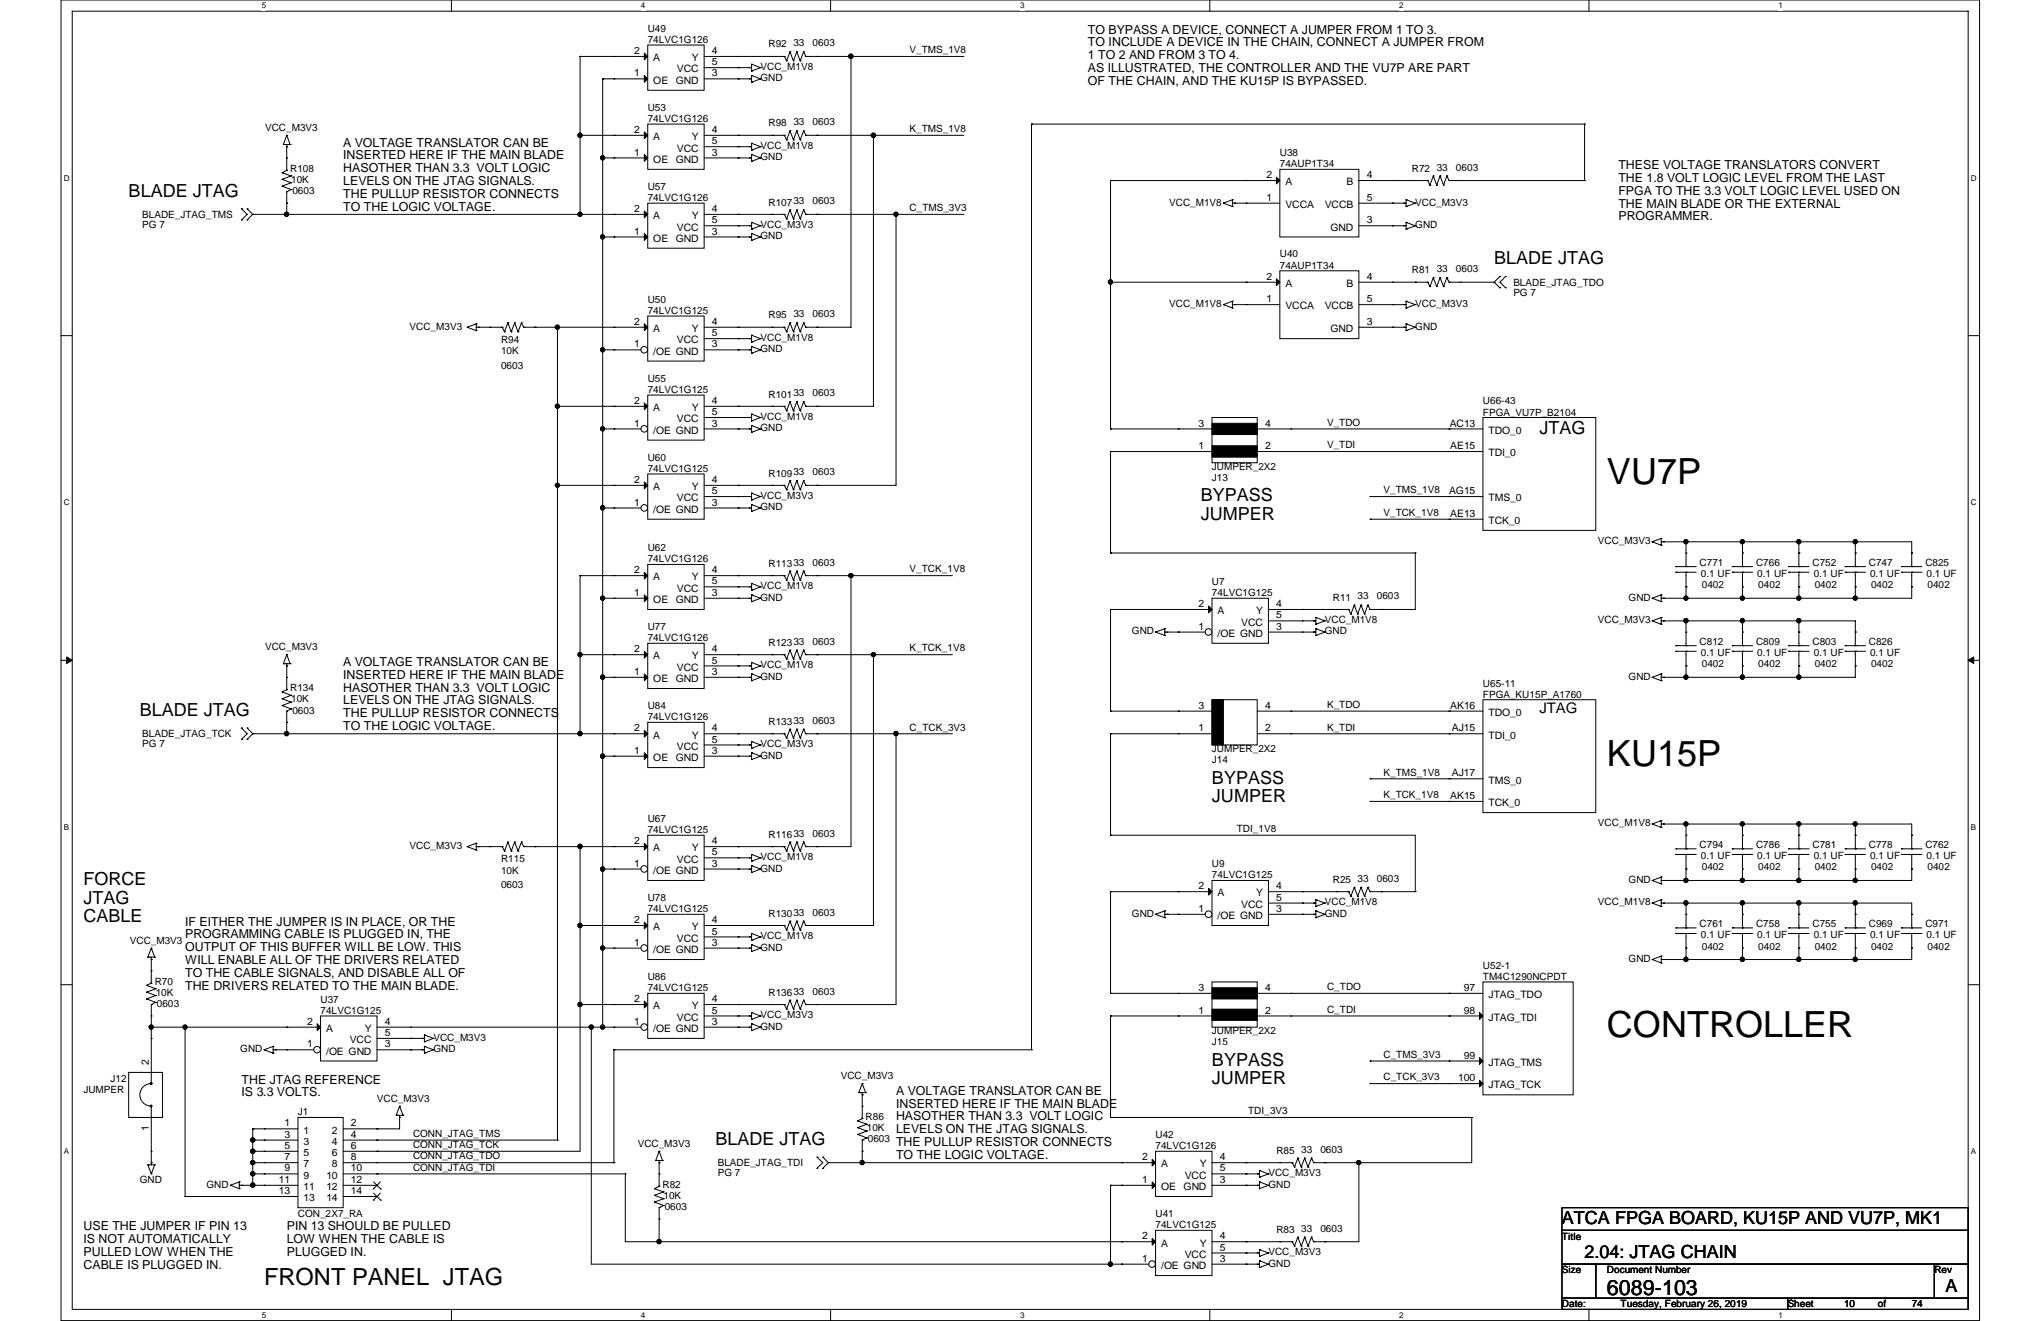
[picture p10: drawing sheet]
<svg xmlns="http://www.w3.org/2000/svg" width="432mm" height="279mm" viewBox="0 0 432 279" stroke-linecap="round" stroke-linejoin="round" font-family="sans-serif">
<defs><g id="words">
<g font-size="7.6">
<text x="340" y="102.4">VU7P</text>
<text x="340" y="162.1">KU15P</text>
<text x="340" y="219.3">CONTROLLER</text>
</g>
<text font-size="5" x="55.9" y="271.9">FRONT PANEL JTAG</text>
<text font-size="4.5" x="340" y="273.9">6089-103</text>
<g font-size="3.8">
<text x="27.2" y="41.6">BLADE JTAG</text>
<text x="316.1" y="55.9">BLADE JTAG</text>
<text x="325.7" y="91.7">JTAG</text>
<text x="254" y="106">BYPASS</text>
<text x="254" y="110">JUMPER</text>
<text x="29.6" y="151.4">BLADE JTAG</text>
<text x="256.4" y="165.7">BYPASS</text>
<text x="256.4" y="169.7">JUMPER</text>
<text x="17.7" y="187.2">FORCE</text>
<text x="17.7" y="191.1">JTAG</text>
<text x="17.7" y="195.1">CABLE</text>
<text x="256.4" y="225.4">BYPASS</text>
<text x="256.4" y="229.4">JUMPER</text>
<text x="151.4" y="242.1">BLADE JTAG</text>
<text x="330.5" y="258.8">ATCA FPGA BOARD, KU15P AND VU7P, MK1</text>
<text x="335.2" y="266">2.04: JTAG CHAIN</text>
<text x="411.6" y="273.2">A</text>
</g>
<text font-size="3.1" x="325.7" y="150.8">JTAG</text>
<g font-size="2.6">
<text x="230.2" y="7.1">TO BYPASS A DEVICE, CONNECT A JUMPER FROM 1 TO 3.</text>
<text x="230.2" y="9.8">TO INCLUDE A DEVICE IN THE CHAIN, CONNECT A JUMPER FROM</text>
<text x="230.2" y="12.5">1 TO 2 AND FROM 3 TO 4.</text>
<text x="230.2" y="15.2">AS ILLUSTRATED, THE CONTROLLER AND THE VU7P ARE PART</text>
<text x="230.2" y="17.9">OF THE CHAIN, AND THE KU15P IS BYPASSED.</text>
<text x="72.6" y="31">A VOLTAGE TRANSLATOR CAN BE</text>
<text x="72.6" y="33.7">INSERTED HERE IF THE MAIN BLADE</text>
<text x="342.4" y="35.8">THESE VOLTAGE TRANSLATORS CONVERT</text>
<text x="72.6" y="36.4">HASOTHER THAN 3.3 VOLT LOGIC</text>
<text x="72.6" y="39.1">LEVELS ON THE JTAG SIGNALS.</text>
<text x="72.6" y="41.8">THE PULLUP RESISTOR CONNECTS</text>
<text x="342.4" y="38.5">THE 1.8 VOLT LOGIC LEVEL FROM THE LAST</text>
<text x="342.4" y="41.2">FPGA TO THE 3.3 VOLT LOGIC LEVEL USED ON</text>
<text x="72.6" y="44.5">TO THE LOGIC VOLTAGE.</text>
<text x="342.4" y="43.9">THE MAIN BLADE OR THE EXTERNAL</text>
<text x="342.4" y="46.6">PROGRAMMER.</text>
<text x="72.6" y="140.8">A VOLTAGE TRANSLATOR CAN BE</text>
<text x="72.6" y="143.6">INSERTED HERE IF THE MAIN BLADE</text>
<text x="72.6" y="146.3">HASOTHER THAN 3.3 VOLT LOGIC</text>
<text x="72.6" y="149">LEVELS ON THE JTAG SIGNALS.</text>
<text x="72.6" y="151.7">THE PULLUP RESISTOR CONNECTS</text>
<text x="72.6" y="154.4">TO THE LOGIC VOLTAGE.</text>
<text x="39.2" y="195.7">IF EITHER THE JUMPER IS IN PLACE, OR THE</text>
<text x="39.2" y="198.5">PROGRAMMING CABLE IS PLUGGED IN, THE</text>
<text x="39.2" y="201.2">OUTPUT OF THIS BUFFER WILL BE LOW. THIS</text>
<text x="39.2" y="203.9">WILL ENABLE ALL OF THE DRIVERS RELATED</text>
<text x="39.2" y="206.6">TO THE CABLE SIGNALS, AND DISABLE ALL OF</text>
<text x="39.2" y="209.3">THE DRIVERS RELATED TO THE MAIN BLADE.</text>
<text x="51.1" y="229.2">THE JTAG REFERENCE</text>
<text x="51.1" y="231.9">IS 3.3 VOLTS.</text>
<text x="189.6" y="231.6">A VOLTAGE TRANSLATOR CAN BE</text>
<text x="189.6" y="234.3">INSERTED HERE IF THE MAIN BLADE</text>
<text x="189.6" y="237">HASOTHER THAN 3.3 VOLT LOGIC</text>
<text x="189.6" y="239.7">LEVELS ON THE JTAG SIGNALS.</text>
<text x="189.6" y="242.4">THE PULLUP RESISTOR CONNECTS</text>
<text x="189.6" y="245.1">TO THE LOGIC VOLTAGE.</text>
<text x="17.7" y="260.2">USE THE JUMPER IF PIN 13</text>
<text x="17.7" y="262.9">IS NOT AUTOMATICALLY</text>
<text x="60.7" y="260.2">PIN 13 SHOULD BE PULLED</text>
<text x="60.7" y="262.9">LOW WHEN THE CABLE IS</text>
<text x="17.7" y="265.6">PULLED LOW WHEN THE</text>
<text x="17.7" y="268.4">CABLE IS PLUGGED IN.</text>
<text x="60.7" y="265.6">PLUGGED IN.</text>
</g>
<g font-size="2.2">
<text x="134.2" y="11.4">2</text>
<text x="150.6" y="11.4">4</text>
<text x="134.2" y="16.2">1</text>
<text x="138.2" y="13">A</text>
<text x="138.2" y="17.7">OE</text>
<text x="143" y="17.7">GND</text>
<text x="143.2" y="15.3">VCC</text>
<text x="146.4" y="13">Y</text>
<text x="150.6" y="13.8">5</text>
<text x="150.6" y="16.2">3</text>
<text x="134.2" y="28.1">2</text>
<text x="138.2" y="29.6">A</text>
<text x="146.4" y="29.6">Y</text>
<text x="150.6" y="28.1">4</text>
<text x="134.2" y="32.9">1</text>
<text x="138.2" y="34.4">OE</text>
<text x="143" y="34.4">GND</text>
<text x="143.2" y="32">VCC</text>
<text x="150.6" y="30.5">5</text>
<text x="150.6" y="32.9">3</text>
<text x="267.9" y="37.7">2</text>
<text x="271.9" y="39.2">A</text>
<text x="284.9" y="39.2">B</text>
<text x="289.1" y="37.7">4</text>
<text x="134.2" y="44.8">2</text>
<text x="138.2" y="46.4">A</text>
<text x="146.4" y="46.4">Y</text>
<text x="150.6" y="44.8">4</text>
<text x="150.6" y="47.2">5</text>
<text x="267.9" y="42.5">1</text>
<text x="271.9" y="44">VCCA</text>
<text x="280.3" y="44">VCCB</text>
<text x="289.1" y="47.2">3</text>
<text x="289.1" y="42.5">5</text>
<text x="134.2" y="49.6">1</text>
<text x="138.2" y="51.1">OE</text>
<text x="143" y="51.1">GND</text>
<text x="143.2" y="48.8">VCC</text>
<text x="150.6" y="49.6">3</text>
<text x="281.5" y="48.8">GND</text>
<text x="267.9" y="59.2">2</text>
<text x="289.1" y="59.2">4</text>
<text x="267.9" y="63.9">1</text>
<text x="271.9" y="60.7">A</text>
<text x="271.9" y="65.4">VCCA</text>
<text x="280.3" y="65.4">VCCB</text>
<text x="284.9" y="60.7">B</text>
<text x="289.1" y="63.9">5</text>
<text x="134.2" y="68.7">2</text>
<text x="138.2" y="70.2">A</text>
<text x="146.4" y="70.2">Y</text>
<text x="150.6" y="68.7">4</text>
<text x="150.6" y="71.1">5</text>
<text x="281.5" y="70.2">GND</text>
<text x="289.1" y="68.7">3</text>
<text x="134.2" y="73.5">1</text>
<text x="138.2" y="75">/OE GND</text>
<text x="143.2" y="72.6">VCC</text>
<text x="150.6" y="73.5">3</text>
<text x="134.2" y="85.4">2</text>
<text x="138.2" y="87">A</text>
<text x="143.2" y="89.3">VCC</text>
<text x="146.4" y="87">Y</text>
<text x="150.6" y="85.4">4</text>
<text x="150.6" y="87.8">5</text>
<text x="134.2" y="90.2">1</text>
<text x="138.2" y="91.7">/OE GND</text>
<text x="150.6" y="90.2">3</text>
<text x="253.6" y="95">1</text>
<text x="253.6" y="90.2">3</text>
<text x="267.6" y="95">2</text>
<text x="267.6" y="90.2">4</text>
<text x="306.7" y="90.2">AC13</text>
<text x="306.8" y="95">AE15</text>
<text x="314.9" y="91.7">TDO_0</text>
<text x="314.9" y="96.5">TDI_0</text>
<text x="134.2" y="102.2">2</text>
<text x="134.2" y="106.9">1</text>
<text x="138.2" y="103.7">A</text>
<text x="143.2" y="106">VCC</text>
<text x="146.4" y="103.7">Y</text>
<text x="150.6" y="102.2">4</text>
<text x="150.6" y="104.5">5</text>
<text x="150.6" y="106.9">3</text>
<text x="306.6" y="104.5">AG15</text>
<text x="314.9" y="106">TMS_0</text>
<text x="138.2" y="108.5">/OE GND</text>
<text x="306.8" y="109.3">AE13</text>
<text x="314.9" y="110.8">TCK_0</text>
<text x="134.2" y="121.2">2</text>
<text x="138.2" y="122.8">A</text>
<text x="143.2" y="125.1">VCC</text>
<text x="146.4" y="122.8">Y</text>
<text x="150.6" y="121.2">4</text>
<text x="150.6" y="123.6">5</text>
<text x="134.2" y="126">1</text>
<text x="138.2" y="127.6">OE</text>
<text x="143" y="127.6">GND</text>
<text x="150.6" y="126">3</text>
<text x="253.6" y="128.4">2</text>
<text x="257.6" y="129.9">A</text>
<text x="265.8" y="129.9">Y</text>
<text x="270" y="128.4">4</text>
<text x="270" y="130.8">5</text>
<text x="134.2" y="138">2</text>
<text x="150.6" y="138">4</text>
<text x="253.6" y="133.2">1</text>
<text x="257.6" y="134.7">/OE GND</text>
<text x="262.6" y="132.3">VCC</text>
<text x="270" y="133.2">3</text>
<text x="134.2" y="142.7">1</text>
<text x="138.2" y="139.5">A</text>
<text x="143.2" y="141.9">VCC</text>
<text x="146.4" y="139.5">Y</text>
<text x="150.6" y="140.3">5</text>
<text x="150.6" y="142.7">3</text>
<text x="138.2" y="144.3">OE</text>
<text x="143" y="144.3">GND</text>
<text x="253.6" y="149.9">3</text>
<text x="267.6" y="149.9">4</text>
<text x="306.8" y="149.9">AK16</text>
<text x="134.2" y="154.7">2</text>
<text x="150.6" y="154.7">4</text>
<text x="253.6" y="154.7">1</text>
<text x="267.6" y="154.7">2</text>
<text x="307.2" y="154.7">AJ15</text>
<text x="314.9" y="151.4">TDO_0</text>
<text x="134.2" y="159.4">1</text>
<text x="138.2" y="156.2">A</text>
<text x="138.2" y="161">OE</text>
<text x="143" y="161">GND</text>
<text x="143.2" y="158.6">VCC</text>
<text x="146.4" y="156.2">Y</text>
<text x="150.6" y="157.1">5</text>
<text x="150.6" y="159.4">3</text>
<text x="314.9" y="156.2">TDI_0</text>
<text x="307.2" y="164.2">AJ17</text>
<text x="314.9" y="165.7">TMS_0</text>
<text x="306.8" y="169">AK15</text>
<text x="314.9" y="170.5">TCK_0</text>
<text x="134.2" y="178.6">2</text>
<text x="150.6" y="178.6">4</text>
<text x="134.2" y="183.3">1</text>
<text x="138.2" y="180.1">A</text>
<text x="138.2" y="184.8">/OE GND</text>
<text x="143.2" y="182.5">VCC</text>
<text x="146.4" y="180.1">Y</text>
<text x="150.6" y="180.9">5</text>
<text x="150.6" y="183.3">3</text>
<text x="253.6" y="188.1">2</text>
<text x="257.6" y="189.6">A</text>
<text x="265.8" y="189.6">Y</text>
<text x="270" y="188.1">4</text>
<text x="270" y="190.5">5</text>
<text x="134.2" y="195.2">2</text>
<text x="138.2" y="196.8">A</text>
<text x="146.4" y="196.8">Y</text>
<text x="150.6" y="195.2">4</text>
<text x="150.6" y="197.7">5</text>
<text x="253.6" y="192.9">1</text>
<text x="257.6" y="194.4">/OE GND</text>
<text x="262.6" y="192">VCC</text>
<text x="270" y="192.9">3</text>
<text x="134.2" y="200">1</text>
<text x="138.2" y="201.5">/OE GND</text>
<text x="143.2" y="199.2">VCC</text>
<text x="150.6" y="200">3</text>
<text x="253.6" y="209.6">3</text>
<text x="267.6" y="209.6">4</text>
<text x="309.7" y="209.6">97</text>
<text x="134.2" y="212">2</text>
<text x="138.2" y="213.5">A</text>
<text x="143.2" y="215.9">VCC</text>
<text x="146.4" y="213.5">Y</text>
<text x="150.6" y="212">4</text>
<text x="150.6" y="214.4">5</text>
<text x="253.6" y="214.4">1</text>
<text x="267.6" y="214.4">2</text>
<text x="309.7" y="214.4">98</text>
<text x="314.9" y="215.9">JTAG_TDI</text>
<text x="314.9" y="211.1">JTAG_TDO</text>
<text x="65" y="216.7">2</text>
<text x="65" y="221.5">1</text>
<text x="69" y="218.3">A</text>
<text x="74" y="220.6">VCC</text>
<text x="77.2" y="218.3">Y</text>
<text x="81.4" y="216.7">4</text>
<text x="81.4" y="219.1">5</text>
<text x="81.4" y="221.5">3</text>
<text x="134.2" y="216.7">1</text>
<text x="138.2" y="218.3">/OE GND</text>
<text x="150.6" y="216.7">3</text>
<text x="31.5" y="225.2" transform="rotate(-90 31.5 225.2)">2</text>
<text x="69" y="223.1">/OE GND</text>
<text x="309.7" y="223.9">99</text>
<text x="314.9" y="225.4">JTAG_TMS</text>
<text x="308.5" y="228.7">100</text>
<text x="314.9" y="230.2">JTAG_TCK</text>
<text x="31.5" y="239.2" transform="rotate(-90 31.5 239.2)">1</text>
<text x="60.2" y="238.3">1</text>
<text x="64.2" y="239.8">1</text>
<text x="70.2" y="239.8">2</text>
<text x="74.3" y="238.3">2</text>
<text x="60.2" y="240.6">3</text>
<text x="60.2" y="243">5</text>
<text x="60.2" y="245.4">7</text>
<text x="64.2" y="242.1">3</text>
<text x="64.2" y="244.5">5</text>
<text x="70.2" y="242.1">4</text>
<text x="70.2" y="244.5">6</text>
<text x="74.3" y="240.6">4</text>
<text x="74.3" y="243">6</text>
<text x="74.3" y="245.4">8</text>
<text x="241.6" y="245.4">2</text>
<text x="258.1" y="245.4">4</text>
<text x="59" y="250.2">11</text>
<text x="60.2" y="247.8">9</text>
<text x="64.2" y="246.9">7</text>
<text x="64.2" y="249.3">9</text>
<text x="64.2" y="251.7">11</text>
<text x="69" y="249.3">10</text>
<text x="69" y="251.7">12</text>
<text x="70.2" y="246.9">8</text>
<text x="74.3" y="247.8">10</text>
<text x="74.3" y="250.2">12</text>
<text x="241.6" y="250.2">1</text>
<text x="245.7" y="246.9">A</text>
<text x="245.7" y="251.7">OE</text>
<text x="250.4" y="251.7">GND</text>
<text x="250.7" y="249.3">VCC</text>
<text x="253.8" y="246.9">Y</text>
<text x="258.1" y="250.2">3</text>
<text x="258.1" y="247.8">5</text>
<text x="59" y="252.6">13</text>
<text x="64.2" y="254.1">13</text>
<text x="69" y="254.1">14</text>
<text x="74.3" y="252.6">14</text>
<text x="241.6" y="262.1">2</text>
<text x="245.7" y="263.7">A</text>
<text x="253.8" y="263.7">Y</text>
<text x="258.1" y="262.1">4</text>
<text x="241.6" y="266.9">1</text>
<text x="245.7" y="268.4">/OE GND</text>
<text x="250.7" y="266">VCC</text>
<text x="258.1" y="266.9">3</text>
<text x="258.1" y="264.5">5</text>
</g>
<g font-size="2.1">
<text x="137" y="6.7">U49</text>
<text x="137" y="9.1">74LVC1G126</text>
<text x="162.6" y="10">R92</text>
<text x="167.9" y="9.8">33</text>
<text x="171.9" y="9.8">0603</text>
<text x="192.4" y="11.3">V_TMS_1V8</text>
<text x="160.9" y="14.8">VCC_M1V8</text>
<text x="160.9" y="17.2">GND</text>
<text x="137" y="23.4">U53</text>
<text x="56.1" y="27.7">VCC_M3V3</text>
<text x="137" y="25.8">74LVC1G126</text>
<text x="162.6" y="26.8">R98</text>
<text x="167.9" y="26.5">33</text>
<text x="171.9" y="26.5">0603</text>
<text x="192.4" y="27.9">K_TMS_1V8</text>
<text x="160.9" y="31.5">VCC_M1V8</text>
<text x="160.9" y="33.9">GND</text>
<text x="270.8" y="33">U38</text>
<text x="270.8" y="35.3">74AUP1T34</text>
<text x="61.4" y="36.3">R108</text>
<text x="61.6" y="38.7">10K</text>
<text x="61.8" y="41.1">0603</text>
<text x="137" y="40.1">U57</text>
<text x="298.7" y="36.3">R72</text>
<text x="304" y="36.1">33</text>
<text x="308" y="36.1">0603</text>
<text x="30.1" y="46.1">BLADE_JTAG_TMS</text>
<text x="137" y="42.5">74LVC1G126</text>
<text x="162.6" y="43.5">R10733</text>
<text x="171.9" y="43.2">0603</text>
<text x="192.4" y="44.7">C_TMS_3V3</text>
<text x="247.4" y="43.5">VCC_M1V8</text>
<text x="299.4" y="43.5">VCC_M3V3</text>
<text x="30.1" y="48.3">PG 7</text>
<text x="160.9" y="48.3">VCC_M3V3</text>
<text x="160.9" y="50.6">GND</text>
<text x="299.4" y="48.3">GND</text>
<text x="270.8" y="54.4">U40</text>
<text x="270.8" y="56.9">74AUP1T34</text>
<text x="298.7" y="57.8">R81</text>
<text x="304" y="57.6">33</text>
<text x="308" y="57.6">0603</text>
<text x="137" y="64">U50</text>
<text x="247.4" y="65">VCC_M1V8</text>
<text x="299.4" y="65">VCC_M3V3</text>
<text x="320.2" y="60.4">BLADE_JTAG_TDO</text>
<text x="320.2" y="62.6">PG 7</text>
<text x="86.7" y="69.7">VCC_M3V3</text>
<text x="137" y="66.4">74LVC1G125</text>
<text x="162.6" y="67.4">R95</text>
<text x="167.9" y="67.1">33</text>
<text x="171.9" y="67.1">0603</text>
<text x="299.4" y="69.7">GND</text>
<text x="106" y="72.6">R94</text>
<text x="106" y="75">10K</text>
<text x="160.9" y="72.1">VCC_M1V8</text>
<text x="160.9" y="74.5">GND</text>
<text x="106" y="78.1">0603</text>
<text x="137" y="80.7">U55</text>
<text x="137" y="83.1">74LVC1G125</text>
<text x="171.9" y="83.8">0603</text>
<text x="160.9" y="88.9">VCC_M1V8</text>
<text x="162.6" y="84.1">R10133</text>
<text x="313.7" y="85.5">U66-43</text>
<text x="313.7" y="87.9">FPGA_VU7P_B2104</text>
<text x="160.9" y="91.2">GND</text>
<text x="280.8" y="90">V_TDO</text>
<text x="280.8" y="94.8">V_TDI</text>
<text x="137" y="97.5">U60</text>
<text x="137" y="99.8">74LVC1G125</text>
<text x="162.6" y="100.8">R10933</text>
<text x="171.9" y="100.5">0603</text>
<text x="256.4" y="101.7">J13</text>
<text x="256.4" y="99.4">JUMPER_2X2</text>
<text x="160.9" y="105.5">VCC_M3V3</text>
<text x="160.9" y="107.9">GND</text>
<text x="292.7" y="104.4">V_TMS_1V8</text>
<text x="292.7" y="109.1">V_TCK_1V8</text>
<text x="137" y="116.5">U62</text>
<text x="137" y="118.9">74LVC1G126</text>
<text x="162.6" y="119.9">R11333</text>
<text x="171.9" y="119.6">0603</text>
<text x="338.1" y="115.1">VCC_M3V3</text>
<text x="359.6" y="119.6">C771</text>
<text x="371.5" y="119.6">C766</text>
<text x="383.5" y="119.6">C752</text>
<text x="395.4" y="119.6">C747</text>
<text x="407.3" y="119.6">C825</text>
<text x="160.9" y="124.7">VCC_M1V8</text>
<text x="192.4" y="121.1">V_TCK_1V8</text>
<text x="256.4" y="123.7">U7</text>
<text x="359.8" y="122">0.1 UF</text>
<text x="360" y="124.4">0402</text>
<text x="371.8" y="122">0.1 UF</text>
<text x="372" y="124.4">0402</text>
<text x="383.7" y="122">0.1 UF</text>
<text x="383.9" y="124.4">0402</text>
<text x="395.6" y="122">0.1 UF</text>
<text x="395.9" y="124.4">0402</text>
<text x="407.6" y="122">0.1 UF</text>
<text x="407.8" y="124.4">0402</text>
<text x="160.9" y="127">GND</text>
<text x="256.4" y="126.1">74LVC1G125</text>
<text x="280.3" y="131.8">VCC_M1V8</text>
<text x="282" y="127">R11</text>
<text x="287.2" y="126.8">33</text>
<text x="291.3" y="126.8">0603</text>
<text x="338.1" y="131.8">VCC_M3V3</text>
<text x="344.6" y="127">GND</text>
<text x="56.1" y="137.5">VCC_M3V3</text>
<text x="137" y="133.3">U77</text>
<text x="137" y="135.6">74LVC1G126</text>
<text x="162.6" y="136.6">R12333</text>
<text x="171.9" y="136.4">0603</text>
<text x="192.4" y="137.8">K_TCK_1V8</text>
<text x="239.5" y="134.2">GND</text>
<text x="280.3" y="134.2">GND</text>
<text x="359.6" y="136.4">C812</text>
<text x="371.5" y="136.4">C809</text>
<text x="383.5" y="136.4">C803</text>
<text x="395.4" y="136.4">C826</text>
<text x="160.9" y="141.4">VCC_M1V8</text>
<text x="160.9" y="143.8">GND</text>
<text x="344.6" y="143.8">GND</text>
<text x="359.8" y="138.7">0.1 UF</text>
<text x="360" y="141.1">0402</text>
<text x="371.8" y="138.7">0.1 UF</text>
<text x="372" y="141.1">0402</text>
<text x="383.7" y="138.7">0.1 UF</text>
<text x="383.9" y="141.1">0402</text>
<text x="395.6" y="138.7">0.1 UF</text>
<text x="395.9" y="141.1">0402</text>
<text x="61.4" y="146.1">R134</text>
<text x="61.6" y="148.5">10K</text>
<text x="137" y="149.9">U84</text>
<text x="280.8" y="149.7">K_TDO</text>
<text x="313.7" y="147.6">FPGA_KU15P_A1760</text>
<text x="313.7" y="145.2">U65-11</text>
<text x="30.1" y="155.9">BLADE_JTAG_TCK</text>
<text x="61.8" y="150.9">0603</text>
<text x="137" y="152.4">74LVC1G126</text>
<text x="162.6" y="153.3">R13333</text>
<text x="171.9" y="153.1">0603</text>
<text x="192.4" y="154.5">C_TCK_3V3</text>
<text x="280.8" y="154.5">K_TDI</text>
<text x="30.1" y="158.1">PG 7</text>
<text x="160.9" y="158.1">VCC_M3V3</text>
<text x="160.9" y="160.5">GND</text>
<text x="256.4" y="161.4">J14</text>
<text x="256.4" y="159">JUMPER_2X2</text>
<text x="292.7" y="164">K_TMS_1V8</text>
<text x="137" y="173.8">U67</text>
<text x="292.7" y="168.8">K_TCK_1V8</text>
<text x="86.7" y="179.6">VCC_M3V3</text>
<text x="137" y="176.2">74LVC1G125</text>
<text x="162.6" y="177.2">R11633</text>
<text x="171.9" y="177">0603</text>
<text x="261.7" y="176">TDI_1V8</text>
<text x="338.1" y="174.8">VCC_M1V8</text>
<text x="359.6" y="179.3">C794</text>
<text x="371.5" y="179.3">C786</text>
<text x="383.5" y="179.3">C781</text>
<text x="395.4" y="179.3">C778</text>
<text x="407.3" y="179.3">C762</text>
<text x="106" y="182.4">R115</text>
<text x="106" y="184.8">10K</text>
<text x="160.9" y="181.9">VCC_M1V8</text>
<text x="160.9" y="184.4">GND</text>
<text x="256.4" y="183.4">U9</text>
<text x="256.4" y="185.8">74LVC1G125</text>
<text x="359.8" y="181.7">0.1 UF</text>
<text x="360" y="184.1">0402</text>
<text x="371.8" y="181.7">0.1 UF</text>
<text x="372" y="184.1">0402</text>
<text x="383.7" y="181.7">0.1 UF</text>
<text x="383.9" y="184.1">0402</text>
<text x="395.6" y="181.7">0.1 UF</text>
<text x="395.9" y="184.1">0402</text>
<text x="407.6" y="181.7">0.1 UF</text>
<text x="407.8" y="184.1">0402</text>
<text x="106" y="187.9">0603</text>
<text x="137" y="190.5">U78</text>
<text x="280.3" y="191.5">VCC_M1V8</text>
<text x="282" y="186.7">R25</text>
<text x="287.2" y="186.5">33</text>
<text x="291.3" y="186.5">0603</text>
<text x="338.1" y="191.5">VCC_M1V8</text>
<text x="344.6" y="186.7">GND</text>
<text x="137" y="193">74LVC1G125</text>
<text x="162.6" y="193.9">R13033</text>
<text x="171.9" y="193.7">0603</text>
<text x="239.5" y="193.9">GND</text>
<text x="280.3" y="193.9">GND</text>
<text x="359.6" y="196">C761</text>
<text x="371.5" y="196">C758</text>
<text x="383.5" y="196">C755</text>
<text x="395.4" y="196">C969</text>
<text x="407.3" y="196">C971</text>
<text x="27.5" y="199.6">VCC_M3V3</text>
<text x="160.9" y="198.7">VCC_M1V8</text>
<text x="160.9" y="201">GND</text>
<text x="344.6" y="203.5">GND</text>
<text x="359.8" y="198.4">0.1 UF</text>
<text x="360" y="200.8">0402</text>
<text x="371.8" y="198.4">0.1 UF</text>
<text x="372" y="200.8">0402</text>
<text x="383.7" y="198.4">0.1 UF</text>
<text x="383.9" y="200.8">0402</text>
<text x="395.6" y="198.4">0.1 UF</text>
<text x="395.9" y="200.8">0402</text>
<text x="407.6" y="198.4">0.1 UF</text>
<text x="407.8" y="200.8">0402</text>
<text x="32.7" y="208.2">R70</text>
<text x="137" y="207.3">U86</text>
<text x="137" y="209.6">74LVC1G125</text>
<text x="280.8" y="209.4">C_TDO</text>
<text x="313.7" y="204.9">U52-1</text>
<text x="313.7" y="207.3">TM4C1290NCPDT</text>
<text x="32.9" y="210.6">10K</text>
<text x="33.2" y="213">0603</text>
<text x="67.8" y="212">U37</text>
<text x="67.8" y="214.4">74LVC1G125</text>
<text x="160.9" y="215.4">VCC_M3V3</text>
<text x="162.6" y="210.6">R13633</text>
<text x="171.9" y="210.4">0603</text>
<text x="280.8" y="214.2">C_TDI</text>
<text x="91.7" y="220.2">VCC_M3V3</text>
<text x="160.9" y="217.8">GND</text>
<text x="256.4" y="221.1">J15</text>
<text x="256.4" y="218.7">JUMPER_2X2</text>
<text x="50.8" y="222.5">GND</text>
<text x="91.7" y="222.5">GND</text>
<text x="292.7" y="223.7">C_TMS_3V3</text>
<text x="17.7" y="231.1">JUMPER</text>
<text x="23.4" y="228.8">J12</text>
<text x="79.8" y="233">VCC_M3V3</text>
<text x="177.9" y="228.3">VCC_M3V3</text>
<text x="292.7" y="228.5">C_TCK_3V3</text>
<text x="63" y="235.9">J1</text>
<text x="183.1" y="236.9">R86</text>
<text x="183.4" y="239.3">10K</text>
<text x="264.1" y="235.7">TDI_3V3</text>
<text x="87.4" y="240.5">CONN_JTAG_TMS</text>
<text x="87.4" y="242.8">CONN_JTAG_TCK</text>
<text x="87.4" y="245.2">CONN_JTAG_TDO</text>
<text x="134.9" y="242.6">VCC_M3V3</text>
<text x="183.6" y="241.6">0603</text>
<text x="244.5" y="240.7">U42</text>
<text x="244.5" y="243.1">74LVC1G126</text>
<text x="270" y="244.1">R85</text>
<text x="275.3" y="243.8">33</text>
<text x="279.4" y="243.8">0603</text>
<text x="29.6" y="250.2">GND</text>
<text x="43.7" y="251.2">GND</text>
<text x="87.4" y="247.6">CONN_JTAG_TDI</text>
<text x="140.2" y="251.2">R82</text>
<text x="151.8" y="246.7">BLADE_JTAG_TDI</text>
<text x="151.8" y="248.8">PG 7</text>
<text x="268.4" y="248.8">VCC_M3V3</text>
<text x="268.4" y="251.2">GND</text>
<text x="63" y="257.4">CON_2X7_RA</text>
<text x="140.4" y="253.6">10K</text>
<text x="140.6" y="256">0603</text>
<text x="244.5" y="257.4">U41</text>
<text x="244.5" y="259.8">74LVC1G125</text>
<text x="270" y="260.7">R83</text>
<text x="275.3" y="260.5">33</text>
<text x="279.4" y="260.5">0603</text>
<text x="330.5" y="262.2">Title</text>
<text x="268.4" y="265.5">VCC_M3V3</text>
<text x="268.4" y="267.9">GND</text>
<text x="330.5" y="269.3">Size</text>
<text x="340" y="269.3">Document Number</text>
<text x="409.2" y="269.3">Rev</text>
<text x="330.5" y="276.5">Date:</text>
<text x="342.9" y="276.5">Tuesday, February 26, 2019</text>
<text x="378.2" y="276.5">Sheet</text>
<text x="390.1" y="276.5">10</text>
<text x="397.3" y="276.5">of</text>
<text x="404.5" y="276.5">74</text>
</g>
<g font-size="1.7">
<text x="55.4" y="1.8">5</text>
<text x="135.6" y="1.8">4</text>
<text x="215.8" y="1.8">3</text>
<text x="296" y="1.8">2</text>
<text x="376.3" y="1.8">1</text>
<text x="13.5" y="38.2">D</text>
<text x="417" y="38.2">D</text>
<text x="13.5" y="106.8">C</text>
<text x="417" y="106.8">C</text>
<text x="13.5" y="175.5">B</text>
<text x="417" y="175.5">B</text>
<text x="13.5" y="244.1">A</text>
<text x="417" y="244.1">A</text>
<text x="55.4" y="278.7">5</text>
<text x="135.6" y="278.7">4</text>
<text x="215.8" y="278.7">3</text>
<text x="296" y="278.7">2</text>
<text x="376.3" y="278.7">1</text>
</g>
</g></defs>
<path d="M12.9 0h405.9v279.3h-405.9zM15.3 2.4h401.1v274.5h-401.1z" fill="none" stroke="#000" stroke-width=".21"/>
<g fill="#fff">
<path d="M55.4 .3h.9v1.9h-.9z"/>
<path d="M55.4 277.2h.9v1.9h-.9z"/>
</g>
<path d="M95.5 0v2.4M95.5 276.9v2.4" fill="none" stroke="#000" stroke-width=".21"/>
<g fill="#fff">
<path d="M135.6 .3h.9v1.9h-.9z"/>
<path d="M135.6 277.2h.9v1.9h-.9z"/>
</g>
<path d="M175.7 0v2.4M175.7 276.9v2.4" fill="none" stroke="#000" stroke-width=".21"/>
<g fill="#fff">
<path d="M215.8 .3h.9v1.9h-.9z"/>
<path d="M215.8 277.2h.9v1.9h-.9z"/>
</g>
<path d="M255.9 0v2.4M255.9 276.9v2.4" fill="none" stroke="#000" stroke-width=".21"/>
<g fill="#fff">
<path d="M296 .3h1v1.9h-1z"/>
<path d="M296 277.2h1v1.9h-1z"/>
</g>
<path d="M336.2 0v2.4M336.2 276.9v2.4" fill="none" stroke="#000" stroke-width=".21"/>
<g fill="#fff">
<path d="M376.3 .3h.9v1.9h-.9z"/>
<path d="M376.3 277.2h.9v1.9h-.9z"/>
<path d="M13.5 36.7h1.2v1.9h-1.2z"/>
<path d="M417 36.7h1.2v1.9h-1.2z"/>
<path d="M13.5 105.3h1.2v1.9h-1.2z"/>
<path d="M417 105.3h1.2v1.9h-1.2z"/>
</g>
<path d="M12.9 71h2.4M416.4 71h2.4" fill="none" stroke="#000" stroke-width=".21"/>
<g fill="#fff">
<path d="M13.5 173.9h1.1v2h-1.1z"/>
<path d="M417 173.9h1.1v2h-1.1z"/>
</g>
<path d="M12.9 139.7h2.4M416.4 139.7h2.4" fill="none" stroke="#000" stroke-width=".21"/>
<path d="M14.1 138.9v1.4l1.2-.6zM416.4 139.7l1.2 .6v-1.4z" fill="#000" stroke="#000" stroke-width=".21"/>
<g fill="#fff">
<path d="M13.5 242.6h1.1v1.9h-1.1z"/>
<path d="M417 242.6h1.1v1.9h-1.1z"/>
</g>
<g fill="none" stroke="#000" stroke-width=".21">
<path d="M158.5 14.3h.1M158.5 16.7h.1M158.5 14.3h.5M158.5 16.7h.5M159 13.6h.1M159 15h.1M159 16h.1M159 17.4h.1M159 13.6v1.4M159 16v1.4M159 13.6l1.9 .7M159 16l1.9 .7"/>
<path d="M160.9 14.3h.1M160.9 16.7h.1M160.9 14.3l-1.9 .7M160.9 16.7l-1.9 .7M59.9 30.6h.1M59.9 30.6h1.5M60.7 31h.1M60.7 28.6h.1M60.7 30.6v.4M60.7 28.6l-.8 2M60.7 28.6l.7 2M61.4 30.6h.1"/>
<path d="M158.5 31h.1M158.5 33.4h.1M158.5 31h.5M158.5 33.4h.5M159 30.3h.1M159 31.8h.1M159 32.7h.1M159 34.1h.1M159 30.3v1.5M159 32.7v1.4M159 30.3l1.9 .7M159 32.7l1.9 .7"/>
<path d="M160.9 31h.1M160.9 33.4h.1M160.9 31l-1.9 .8M160.9 33.4l-1.9 .7M51.1 46.5h.1M51.1 44.2h.1M51.1 44.2l1.2 1.1-1.2 1.2M52.3 44.2h.1M52.3 46.5h.1M52.3 44.2l1.2 1.1-1.2 1.2M158.5 47.8h.1M158.5 50.1h.1"/>
<path d="M158.5 47.8h.5M158.5 50.1h.5M159 47h.1M159 48.5h.1M159 49.4h.1M159 50.8h.1M159 47v1.5M159 49.4v1.4M159 47l1.9 .8M159 49.4l1.9 .7M160.9 47.8h.1M160.9 50.1h.1"/>
<path d="M160.9 47.8l-1.9 .7M160.9 50.1l-1.9 .7M258.8 43h.1M258.8 43l1.9 .7M260.7 42.2h.1M260.7 43.7h.1M260.7 42.2v1.5M260.7 43h.5M260.7 42.2l-1.9 .8M261.2 43h.1M297 43h.1M297 47.8h.1"/>
<path d="M297 47.8h.5M297 43h.5M297.5 42.2h.1M297.5 43.7h.1M297.5 47h.1M297.5 48.5h.1M297.5 42.2v1.5M297.5 47v1.5M297.5 42.2l1.9 .8M297.5 47l1.9 .8M299.4 43h.1M299.4 47.8h.1"/>
<path d="M299.4 43l-1.9 .7M299.4 47.8l-1.9 .7M317.3 58.5h.1M317.3 58.5l-1.2 1.2 1.2 1.2M318.5 58.5h.1M318.5 58.5l-1.2 1.2 1.2 1.2M98.8 69.2h.1M98.8 69.2l2 .7M100.8 69.9h.1M100.8 68.5h.1M100.8 68.5v1.4M100.8 69.2h.4"/>
<path d="M100.8 68.5l-2 .7M101.2 69.2h.1M158.5 71.6h.1M158.5 74h.1M158.5 71.6h.5M158.5 74h.5M159 70.9h.1M159 72.3h.1M159 73.3h.1M159 74.7h.1M159 70.9v1.4M159 73.3v1.4"/>
<path d="M159 70.9l1.9 .7M159 73.3l1.9 .7M160.9 71.6h.1M160.9 74h.1M160.9 71.6l-1.9 .7M160.9 74l-1.9 .7M258.8 64.4h.1M258.8 64.4l1.9 .8M260.7 63.7h.1M260.7 65.2h.1M260.7 63.7v1.5M260.7 64.4h.5"/>
<path d="M260.7 63.7l-1.9 .7M261.2 64.4h.1M297 64.4h.1M297 69.2h.1M297 69.2h.5M297 64.4h.5M297.5 63.7h.1M297.5 65.2h.1M297.5 68.5h.1M297.5 69.9h.1M297.5 63.7v1.5M297.5 68.5v1.4"/>
<path d="M297.5 63.7l1.9 .7M297.5 68.5l1.9 .7M299.4 64.4h.1M299.4 69.2h.1M299.4 64.4l-1.9 .8M299.4 69.2l-1.9 .7M317.3 60.9h.1M318.5 60.9h.1M158.5 88.3h.1M158.5 90.7h.1M158.5 88.3h.5M158.5 90.7h.5"/>
<path d="M159 87.6h.1M159 89h.1M159 90h.1M159 91.4h.1M159 87.6v1.4M159 90v1.4M159 87.6l1.9 .7M159 90l1.9 .7M160.9 88.3h.1M160.9 90.7h.1M160.9 88.3l-1.9 .7M160.9 90.7l-1.9 .7"/>
<path d="M163.3 85.9h.1M163.3 85.9h2.6M165.9 85.9h.1M165.9 85.9l.5 1M166.4 86.9h.1M167.1 85h.1M167.1 85l-.7 1.9M167.1 85l.8 1.9M167.9 86.9h.1M168.6 85h.1M168.6 85l-.7 1.9M168.6 85l.7 1.9"/>
<path d="M169.3 86.9h.1M170 85h.1M170 85l-.7 1.9M170 85l.5 .9M170.5 85.9h.1M170.5 85.9h2.3M172.8 85.9h.1M306.6 90.7h.1M306.6 95.5h.1M306.6 90.7h7.1M306.6 95.5h7.1M313.7 88.3h23.9v23.9h-23.9z"/>
<path d="M129.9 102.7h.1M129.9 102.7h7.1M137 100.2h12v9.6h-12zM158.5 105h.1M158.5 107.4h.1M158.5 105h.5M158.5 107.4h.5M159 104.3h.1M159 105.7h.1M159 106.7h.1M159 108.2h.1M159 104.3v1.4"/>
<path d="M159 106.7v1.5M159 104.3l1.9 .7M159 106.7l1.9 .7M160.9 105h.1M160.9 107.4h.1M160.9 105l-1.9 .7M160.9 107.4l-1.9 .8M306.6 105h.1M306.6 109.8h.1M306.6 105h7.1M306.6 109.8h7.1M349.5 114.6h.1"/>
<path d="M349.5 114.6l2 .7M351.5 115.3h.1M351.5 113.9h.1M351.5 113.9v1.4M351.5 114.6h.4M351.5 113.9l-2 .7M351.9 114.6h.1M366.5 119.8h.1M366.5 119.8h4.3M368.6 117h.1M368.6 117v2.8M368.6 119.8h.1"/>
<path d="M60.7 138.5h.1M60.7 138.5l-.8 1.9M60.7 138.5l.7 1.9M158.5 124.1h.1M158.5 126.5h.1M158.5 124.1h.5M158.5 126.5h.5M159 123.4h.1M159 124.8h.1M159 125.8h.1M159 127.3h.1M159 123.4v1.4"/>
<path d="M159 125.8v1.5M159 123.4l1.9 .7M159 125.8l1.9 .7M160.9 124.1h.1M160.9 126.5h.1M160.9 124.1l-1.9 .7M160.9 126.5l-1.9 .8M244.5 133.7h.1M244.5 133.7l1.9 .7M246.4 133h.1M246.4 134.4h.1M246.4 133v1.4"/>
<path d="M246.4 133.7h.5M246.4 133l-1.9 .7M246.9 133.7h.1M277.9 131.3h.1M277.9 133.7h.1M277.9 131.3h.5M277.9 133.7h.5M278.4 130.6h.1M278.4 132h.1M278.4 133h.1M278.4 134.4h.1M278.4 130.6v1.4"/>
<path d="M278.4 133v1.4M278.4 130.6l1.9 .7M278.4 133l1.9 .7M280.3 131.3h.1M280.3 133.7h.1M280.3 131.3l-1.9 .7M280.3 133.7l-1.9 .7M349.5 126.5h.1M349.5 131.3h.1M349.5 126.5l2 .8M349.5 131.3l2 .7M351.5 125.8h.1"/>
<path d="M351.5 127.3h.1M351.5 132h.1M351.5 130.6h.1M351.5 126.5h.4M351.5 131.3h.4M351.5 125.8v1.5M351.5 130.6v1.4M351.5 125.8l-2 .7M351.5 130.6l-2 .7M351.9 126.5h.1M351.9 131.3h.1M366.5 121h.1"/>
<path d="M366.5 121h4.3M368.6 124.1h.1M368.6 121h.1M368.6 121v3.1M378.4 137.8h.1M378.4 136.6h.1M378.4 137.8h4.3M378.4 136.6h4.3M380.6 136.6h.1M380.6 137.8h.1M380.6 137.8v3M380.6 133.7h.1"/>
<path d="M380.6 133.7v2.9M51.1 156.4h.1M51.1 154h.1M51.1 154l1.2 1.2-1.2 1.2M52.3 154h.1M52.3 156.4h.1M52.3 154l1.2 1.2-1.2 1.2M59.9 140.4h.1M59.9 140.4h1.5M60.7 140.8h.1M60.7 140.4v.4M61.4 140.4h.1"/>
<path d="M158.5 140.8h.1M158.5 143.3h.1M158.5 157.6h.1M158.5 159.9h.1M158.5 140.8h.5M158.5 143.3h.5M158.5 157.6h.5M158.5 159.9h.5M159 140.1h.1M159 141.6h.1M159 142.5h.1M159 144h.1"/>
<path d="M159 156.8h.1M159 158.3h.1M159 159.2h.1M159 140.1v1.5M159 142.5v1.5M159 156.8v1.5M159 159.2v1.5M159 140.1l1.9 .7M159 142.5l1.9 .8M159 156.8l1.9 .8M159 159.2l1.9 .7M160.9 140.8h.1"/>
<path d="M160.9 143.3h.1M160.9 157.6h.1M160.9 159.9h.1M160.9 140.8l-1.9 .8M160.9 143.3l-1.9 .7M160.9 157.6l-1.9 .7M160.9 159.9l-1.9 .8M349.5 143.3h.1M349.5 143.3l2 .7M351.5 142.5h.1M351.5 144h.1M351.5 143.3h.4"/>
<path d="M351.5 142.5v1.5M351.5 142.5l-2 .8M351.9 143.3h.1M380.6 140.8h.1M98.8 179.1h.1M98.8 179.1l2 .7M100.8 179.8h.1M100.8 178.4h.1M100.8 178.4v1.4M100.8 179.1h.4M100.8 178.4l-2 .7M101.2 179.1h.1"/>
<path d="M159 160.7h.1M349.5 174.3h.1M349.5 174.3l2 .7M351.5 175h.1M351.5 173.6h.1M351.5 173.6v1.4M351.5 174.3h.4M351.5 173.6l-2 .7M351.9 174.3h.1M402.3 179.5h.1M402.3 179.5h4.3M404.5 179.5h.1"/>
<path d="M404.5 176.7h.1M404.5 176.7v2.8M158.5 198.2h.1M158.5 181.4h.1M158.5 183.8h.1M158.5 198.2h.5M158.5 181.4h.5M158.5 183.8h.5M159 197.4h.1M159 198.9h.1M159 199.8h.1M159 180.7h.1"/>
<path d="M159 182.2h.1M159 183.1h.1M159 184.5h.1M159 180.7v1.5M159 183.1v1.4M159 197.4v1.5M159 199.8v1.5M159 197.4l1.9 .8M159 199.8l1.9 .7M159 180.7l1.9 .7M159 183.1l1.9 .7M160.9 198.2h.1"/>
<path d="M160.9 181.4h.1M160.9 183.8h.1M160.9 198.2l-1.9 .7M160.9 181.4l-1.9 .8M160.9 183.8l-1.9 .7M244.5 193.4h.1M244.5 193.4l1.9 .7M246.4 192.7h.1M246.4 194.1h.1M246.4 193.4h.5M246.4 192.7v1.4M246.4 192.7l-1.9 .7"/>
<path d="M246.9 193.4h.1M277.9 191h.1M277.9 193.4h.1M277.9 191h.5M277.9 193.4h.5M278.4 190.3h.1M278.4 191.7h.1M278.4 192.7h.1M278.4 194.1h.1M278.4 190.3v1.4M278.4 192.7v1.4M278.4 190.3l1.9 .7"/>
<path d="M278.4 192.7l1.9 .7M280.3 191h.1M280.3 193.4h.1M280.3 191l-1.9 .7M280.3 193.4l-1.9 .7M282.7 188.6h.1M285.3 188.6h.1M285.3 188.6l.5 1M285.3 188.6h-2.6M285.8 189.6h.1M286.5 187.7h.1M286.5 187.7l-.7 1.9"/>
<path d="M286.5 187.7l.7 1.9M287.2 189.6h.1M288 187.7h.1M288 187.7l-.8 1.9M288 187.7l.7 1.9M288.7 189.6h.1M289.4 187.7h.1M289.4 187.7l-.7 1.9M289.4 187.7l.5 .9M289.9 188.6h.1M289.9 188.6h2.3M292.2 188.6h.1"/>
<path d="M349.5 186.2h.1M349.5 191h.1M349.5 186.2l2 .7M349.5 191l2 .7M351.5 185.5h.1M351.5 186.9h.1M351.5 191.7h.1M351.5 190.3h.1M351.5 191h.4M351.5 185.5v1.4M351.5 190.3v1.4M351.5 186.2h.4"/>
<path d="M351.5 185.5l-2 .7M351.5 190.3l-2 .7M351.9 186.2h.1M351.9 191h.1M402.3 180.7h.1M402.3 180.7h4.3M404.5 180.7h.1M404.5 183.8h.1M404.5 180.7v3.1M12.9 208.3h2.4M31.3 202.4h.1M31.3 202.4h1.4"/>
<path d="M32 202.9h.1M32 200.5h.1M32 202.4v.5M32 200.5l-.7 1.9M32 200.5l.7 1.9M32.7 202.4h.1M89.3 219.6h.1M89.3 219.6h.5M89.8 218.9h.1M89.8 218.9v1.4M89.8 218.9l1.9 .7M91.7 219.6h.1"/>
<path d="M91.7 219.6l-1.9 .7M158.5 217.3h.1M158.5 214.9h.1M158.5 200.5h.1M158.5 217.3h.5M158.5 214.9h.5M158.5 200.5h.5M159 216.5h.1M159 218h.1M159 214.2h.1M159 215.6h.1M159 201.3h.1"/>
<path d="M159 214.2v1.4M159 216.5v1.5M159 216.5l1.9 .8M159 214.2l1.9 .7M160.9 217.3h.1M160.9 214.9h.1M160.9 200.5h.1M160.9 217.3l-1.9 .7M160.9 214.9l-1.9 .7M160.9 200.5l-1.9 .8M349.5 202.9h.1M349.5 202.9l2 .8"/>
<path d="M351.5 202.2h.1M351.5 203.7h.1M351.5 202.2v1.5M351.5 202.9h.4M351.5 202.2l-2 .7M351.9 202.9h.1M416.4 208.3h2.4M55.9 222h.1M55.9 222l1.9 .8M57.8 221.3h.1M57.8 222.8h.1M57.8 222h.5"/>
<path d="M57.8 221.3v1.5M57.8 221.3l-1.9 .7M58.3 222h.1M83.8 235.9h.1M83.8 235.9h1.5M84.5 236.3h.1M84.5 234h.1M84.5 235.9v.4M84.5 234l-.7 1.9M84.5 234l.8 1.9M85.3 235.9h.1M89.3 222h.1"/>
<path d="M89.3 222h.5M89.8 220.3h.1M89.8 221.3h.1M89.8 222.8h.1M89.8 221.3v1.5M89.8 221.3l1.9 .7M91.7 222h.1M91.7 222l-1.9 .8M181.7 231.1h.1M181.7 231.1h1.4M182.4 231.6h.1M182.4 229.2h.1"/>
<path d="M182.4 231.1v.5M182.4 229.2l-.7 1.9M182.4 229.2l.7 1.9M183.1 231.1h.1M31.3 246.4h.1M31.3 246.4h1.4M31.3 246.4l.7 1.9M32 245.9h.1M32 248.3h.1M32 245.9v.5M32.7 246.4h.1M32.7 246.4l-.7 1.9"/>
<path d="M48.7 250.7h.1M48.7 250.7l1.9 .7M50.6 250h.1M50.6 251.4h.1M50.6 250v1.4M50.6 250.7h.5M50.6 250l-1.9 .7M51.1 250.7h.1M138.5 251.4h.1M138.5 252.8h.1M138.5 254.3h.1M138.5 251.4l1.9 .7"/>
<path d="M138.5 252.8l1.9 .7M138.5 254.3l1.9 .7M138.7 245.4h.1M138.7 245.4h1.5M139.4 257.9h.1M139.4 248.3h.1M139.4 248.3v2.6M139.4 255.4v2.5M139.4 245.9h.1M139.4 243.5h.1M139.4 245.4v.5M139.4 243.5l-.7 1.9"/>
<path d="M139.4 243.5l.8 1.9M139.4 255.4h.1M139.4 250.9h.1M139.4 250.9l-.9 .5M140.2 245.4h.1M140.4 252.1h.1M140.4 253.5h.1M140.4 255h.1M140.4 252.1l-1.9 .7M140.4 253.5l-1.9 .8M140.4 255l-1 .4M172.8 247.1h.1"/>
<path d="M172.8 244.7h.1M172.8 244.7l1.3 1.2-1.3 1.2M174.1 244.7h.1M174.1 247.1h.1M174.1 244.7l1.2 1.2-1.2 1.2M266 248.3h.1M266 250.7h.1M266 250.7h.4M266 248.3h.4M266.4 247.6h.1M266.4 249h.1M266.4 250h.1"/>
<path d="M266.4 251.4h.1M266.4 247.6v1.4M266.4 250v1.4M266.4 247.6l2 .7M266.4 250l2 .7M268.4 248.3h.1M268.4 250.7h.1M268.4 248.3l-2 .7M268.4 250.7l-2 .7M330.5 255.4h85.9v4.8h-85.9zM266 265h.1M266 267.4h.1"/>
<path d="M266 265h.4M266 267.4h.4M266.4 264.3h.1M266.4 265.7h.1M266.4 266.7h.1M266.4 268.1h.1M266.4 264.3v1.4M266.4 266.7v1.4M266.4 264.3l2 .7M266.4 266.7l2 .7M268.4 265h.1M268.4 267.4h.1"/>
<path d="M268.4 265l-2 .7M268.4 267.4l-2 .7M330.5 260.2h85.9v7.2h-85.9zM330.5 267.4h7.1v7.2h-7.1zM330.5 274.6h47.7v2.3h-47.7zM337.6 267.4h71.6v7.2h-71.6zM378.2 274.6h38.2v2.3h-38.2zM409.2 267.4h7.2v7.2h-7.2z"/>
</g>
<g fill="#000" stroke="#000" stroke-width=".21">
<path d="M256.4 94.3h9.6v2.4h-9.6z" fill-rule="evenodd"/>
<path d="M256.4 89.5h9.6v2.4h-9.6z" fill-rule="evenodd"/>
<path d="M136.3 101.9l.7 .8-.7 .7z" fill-rule="evenodd"/>
<path d="M256.4 148h2.4v9.6h-2.4z" fill-rule="evenodd"/>
<path d="M256.4 208.9h9.6v2.4h-9.6z" fill-rule="evenodd"/>
<path d="M256.4 213.4h9.6v2.4h-9.6z" fill-rule="evenodd"/>
</g>
<circle cx="136.3" cy="107.4" r=".7" fill="#fff" stroke="#000" stroke-width=".21"/>
<g fill="none" stroke="#000" stroke-width=".21">
<path d="M59.7 36.5h.1M59.7 37.9h.1M59.7 39.4h.1M59.7 36.5l1.9 .7M59.7 37.9l1.9 .8M59.7 39.4l1.9 .7M60.7 33.4h.1M60.7 33.4v2.6M60.7 36h.1M60.7 36l-1 .5M61.6 37.2h.1M61.6 38.7h.1"/>
<path d="M61.6 37.2l-1.9 .7M61.6 38.7l-1.9 .7M60.7 43h.1M60.7 40.6v2.4M60.7 40.6h.1M61.6 40.1h.1M61.6 40.1l-.9 .5M163.3 69.2h.1M163.3 69.2h2.6M165.9 69.2h.1M165.9 69.2l.5 1M166.4 70.2h.1"/>
<path d="M167.1 68.3h.1M167.1 68.3l-.7 1.9M167.1 68.3l.8 1.9M167.9 70.2h.1M168.6 68.3h.1M168.6 68.3l-.7 1.9M168.6 68.3l.7 1.9M169.3 70.2h.1M170 68.3h.1M170 68.3l-.7 1.9M170 68.3l.5 .9M170.5 69.2h2.3"/>
<path d="M170.5 69.2h.1M172.8 69.2h.1M129.9 107.4h.1M129.9 107.4h5.7M149 107.4h7.2M149 102.7h7.2M149 105h7.2M156.2 102.7h.1M156.2 105h.1M156.2 107.4h.1M163.3 155.2h.1M163.3 155.2h2.6"/>
<path d="M165.9 155.2h.1M165.9 155.2l.5 .9M166.4 156.1h.1M167.1 154.2h.1M167.1 154.2l-.7 1.9M167.1 154.2l.8 1.9M167.9 156.1h.1M168.6 154.2h.1M168.6 154.2l-.7 1.9M168.6 154.2l.7 1.9M169.3 156.1h.1M170 154.2h.1"/>
<path d="M170 154.2l-.7 1.9M170 154.2l.5 1M170.5 155.2h.1M170.5 155.2h2.3M172.8 155.2h.1M129.9 195.7h.1M129.9 195.7h7.1M137 193.4h12v9.5h-12zM181.4 237.1h.1M181.4 238.5h.1M181.4 239.9h.1M181.4 237.1l2 .7"/>
<path d="M181.4 238.5l2 .7M181.4 239.9l2 .8M182.4 236.6h.1M182.4 236.6l-1 .5M182.4 234h.1M182.4 234v2.6M183.4 237.8h.1M183.4 239.2h.1M183.4 237.8l-2 .7M183.4 239.2l-2 .7M182.4 241.1h.1M182.4 243.5h.1"/>
<path d="M182.4 241.1v2.4M183.4 240.7h.1M183.4 240.7l-1 .4"/>
</g>
<path d="M136.3 195l.7 .7-.7 .8z" fill-rule="evenodd" fill="#000" stroke="#000" stroke-width=".21"/>
<circle cx="136.3" cy="200.5" r=".7" fill="#fff" stroke="#000" stroke-width=".21"/>
<g fill="none" stroke="#000" stroke-width=".21">
<path d="M129.9 11.9h.1M129.9 16.7h.1M129.9 11.9h7.1M129.9 16.7h7.1M137 9.5h12v9.6h-12zM149 11.9h7.2M149 16.7h7.2M149 14.3h7.2M156.2 11.9h.1M156.2 14.3h.1M156.2 16.7h.1M129.9 28.6h.1"/>
<path d="M129.9 33.4h.1M129.9 28.6h7.1M129.9 33.4h7.1M137 26.2h12v9.6h-12zM149 28.6h7.2M149 33.4h7.2M149 31h7.2M156.2 28.6h.1M156.2 31h.1M156.2 33.4h.1M163.3 28.6h.1M163.3 28.6h2.6"/>
<path d="M165.9 28.6h.1M165.9 28.6l.5 1M166.4 29.6h.1M167.1 27.7h.1M167.1 27.7l-.7 1.9M167.1 27.7l.8 1.9M167.9 29.6h.1M168.6 27.7h.1M168.6 27.7l-.7 1.9M168.6 27.7l.7 1.9M169.3 29.6h.1M170 27.7h.1"/>
<path d="M170 27.7l-.7 1.9M170 27.7l.5 .9M170.5 28.6h.1M170.5 28.6h2.3M172.8 28.6h.1M263.6 59.7h.1M263.6 59.7h7.2M270.8 57.3h16.7v14.3h-16.7zM287.5 59.7h7.1M294.6 59.7h.1M263.6 64.4h.1M263.6 64.4h7.2"/>
<path d="M287.5 64.4h7.1M287.5 69.2h7.1M294.6 64.4h.1M294.6 69.2h.1M137 119.4h12v9.5h-12zM163.3 102.7h.1M165.9 102.7h.1M165.9 102.7l.5 .9M165.9 102.7h-2.6M166.4 103.6h.1M167.1 101.7h.1M167.1 101.7l-.7 1.9"/>
<path d="M167.1 101.7l.8 1.9M167.9 103.6h.1M168.6 101.7h.1M168.6 101.7l-.7 1.9M168.6 101.7l.7 1.9M169.3 103.6h.1M170 101.7h.1M170 101.7l-.7 1.9M170 101.7l.5 1M170.5 102.7h.1M170.5 102.7h2.3M172.8 102.7h.1"/>
<path d="M378.4 119.8h.1M378.4 119.8h4.3M380.6 119.8h.1M380.6 117h.1M380.6 117v2.8M129.9 138.5h.1M129.9 121.8h.1M129.9 126.5h.1M129.9 138.5h7.1M129.9 121.8h7.1M129.9 126.5h7.1M137 136.1h12v9.5h-12z"/>
<path d="M149 138.5h7.2M149 121.8h7.2M149 126.5h7.2M149 124.1h7.2M156.2 138.5h.1M156.2 121.8h.1M156.2 124.1h.1M156.2 126.5h.1M163.3 138.5h.1M163.3 138.5h2.6M165.9 138.5h.1M165.9 138.5l.5 .9"/>
<path d="M166.4 139.4h.1M167.1 137.5h.1M167.1 137.5l-.7 1.9M167.1 137.5l.8 1.9M167.9 139.4h.1M168.6 137.5h.1M168.6 137.5l-.7 1.9M168.6 137.5l.7 1.9M169.3 139.4h.1M170 137.5h.1M170 137.5l-.7 1.9M170 137.5l.5 1"/>
<path d="M170.5 138.5h.1M170.5 138.5h2.3M172.8 138.5h.1M378.4 121h.1M378.4 121h4.3M380.6 121h.1M380.6 124.1h.1M380.6 121v3.1M390.4 137.8h.1M390.4 136.6h.1M390.4 137.8h4.3M390.4 136.6h4.3"/>
<path d="M392.5 133.7h.1M392.5 133.7v2.9M392.5 136.6h.1M392.5 137.8h.1M392.5 137.8v3M129.9 143.3h.1M129.9 155.2h.1M129.9 159.9h.1M129.9 143.3h7.1M129.9 155.2h7.1M129.9 159.9h7.1M137 152.8h12v9.5h-12z"/>
<path d="M149 143.3h7.2M149 140.8h7.2M149 155.2h7.2M149 159.9h7.2M149 157.6h7.2M156.2 140.8h.1M156.2 143.3h.1M156.2 155.2h.1M156.2 157.6h.1M156.2 159.9h.1M392.5 140.8h.1M129.9 179.1h.1"/>
<path d="M129.9 179.1h7.1M137 176.7h12v9.5h-12zM354.5 179.5h.1M354.5 179.5h4.4M356.7 179.5h.1M356.7 176.7h.1M356.7 176.7v2.8M149 195.7h7.2M149 198.2h7.2M156.2 195.7h.1M156.2 198.2h.1M163.3 195.7h.1"/>
<path d="M165.9 195.7h.1M165.9 195.7h-2.6M165.9 195.7l.5 1M166.4 196.7h.1M167.1 194.8h.1M167.1 194.8l-.7 1.9M167.1 194.8l.8 1.9M167.9 196.7h.1M168.6 194.8h.1M168.6 194.8l-.7 1.9M168.6 194.8l.7 1.9M169.3 196.7h.1"/>
<path d="M170 194.8h.1M170 194.8l-.7 1.9M170 194.8l.5 .9M170.5 195.7h.1M170.5 195.7h2.3M172.8 195.7h.1M354.5 197.4h.1M354.5 196.3h.1M354.5 197.4h4.4M354.5 196.3h4.4M354.5 180.7h.1M354.5 180.7h4.4"/>
<path d="M356.7 196.3h.1M356.7 197.4h.1M356.7 193.4h.1M356.7 180.7h.1M356.7 183.8h.1M356.7 180.7v3.1M356.7 193.4v2.9M356.7 197.4v3.1M366.5 197.4h.1M366.5 196.3h.1M366.5 197.4h4.3M366.5 196.3h4.3"/>
<path d="M368.6 193.4h.1M368.6 193.4v2.9M368.6 196.3h.1M368.6 197.4h.1M368.6 197.4v3.1M31 208.4h.1M31 209.8h.1M31 211.3h.1M31 208.4l1.9 .7M31 209.8l1.9 .8M31 211.3l1.9 .7M32 212.5h.1"/>
<path d="M32 207.9h.1M32 214.9h.1M32 205.3h.1M32 207.9l-1 .5M32 205.3v2.6M32 212.5v2.4M32.9 209.1h.1M32.9 210.6h.1M32.9 212h.1M32.9 209.1l-1.9 .7M32.9 210.6l-1.9 .7M32.9 212l-.9 .5"/>
<path d="M129.9 200.5h.1M129.9 200.5h5.7M149 200.5h7.2M156.2 200.5h.1M356.7 200.5h.1M368.6 200.5h.1"/>
</g>
<g fill="#000" stroke="#000" stroke-width=".21">
<path d="M136.3 11.2l.7 .7-.7 .8z" fill-rule="evenodd"/>
<path d="M136.3 16l.7 .7-.7 .7z" fill-rule="evenodd"/>
<path d="M136.3 27.9l.7 .7-.7 .7z" fill-rule="evenodd"/>
<path d="M136.3 32.7l.7 .7-.7 .7z" fill-rule="evenodd"/>
<path d="M270 59l.8 .7-.8 .7z" fill-rule="evenodd"/>
<path d="M136.3 137.8l.7 .7-.7 .7z" fill-rule="evenodd"/>
<path d="M136.3 121l.7 .8-.7 .7z" fill-rule="evenodd"/>
<path d="M136.3 125.8l.7 .7-.7 .8z" fill-rule="evenodd"/>
<path d="M136.3 142.5l.7 .8-.7 .7z" fill-rule="evenodd"/>
<path d="M136.3 154.5l.7 .7-.7 .7z" fill-rule="evenodd"/>
<path d="M136.3 159.2l.7 .7-.7 .8z" fill-rule="evenodd"/>
<path d="M136.3 178.4l.7 .7-.7 .7z" fill-rule="evenodd"/>
</g>
<circle cx="136.3" cy="183.8" r=".7" fill="#fff" stroke="#000" stroke-width=".21"/>
<g fill="none" stroke="#000" stroke-width=".21">
<path d="M59.7 146.3h.1M59.7 147.8h.1M59.7 149.2h.1M59.7 146.3l1.9 .8M59.7 147.8l1.9 .7M59.7 149.2l1.9 .7M60.7 150.4h.1M60.7 145.9h.1M60.7 152.8h.1M60.7 143.3h.1M60.7 145.9l-1 .4M60.7 143.3v2.6"/>
<path d="M60.7 150.4v2.4M61.6 147.1h.1M61.6 148.5h.1M61.6 149.9h.1M61.6 147.1l-1.9 .7M61.6 148.5l-1.9 .7M61.6 149.9l-.9 .5M149 179.1h7.2M156.2 179.1h.1M129.9 183.8h.1M129.9 183.8h5.7M149 183.8h7.2"/>
<path d="M149 181.4h7.2M156.2 181.4h.1M156.2 183.8h.1M60.7 217.3h.1M60.7 217.3h7.1M67.8 214.9h12v9.5h-12z"/>
</g>
<path d="M67.1 216.5l.7 .8-.7 .7z" fill-rule="evenodd" fill="#000" stroke="#000" stroke-width=".21"/>
<circle cx="67.1" cy="222" r=".7" fill="#fff" stroke="#000" stroke-width=".21"/>
<g fill="none" stroke="#000" stroke-width=".21">
<path d="M163.3 11.9h.1M165.9 11.9h.1M165.9 11.9l.5 1M165.9 11.9h-2.6M166.4 12.9h.1M167.1 11h.1M167.1 11l-.7 1.9M167.1 11l.8 1.9M167.9 12.9h.1M168.6 11h.1M168.6 11l-.7 1.9M168.6 11l.7 1.9"/>
<path d="M169.3 12.9h.1M170 11h.1M170 11l-.7 1.9M170 11l.5 .9M170.5 11.9h.1M170.5 11.9h2.3M172.8 11.9h.1M263.6 38.2h.1M263.6 38.2h7.2M270.8 35.8h16.7v14.3h-16.7zM287.5 38.2h7.1M294.6 38.2h.1"/>
<path d="M263.6 43h.1M263.6 43h7.2M287.5 43h7.1M287.5 47.8h7.1M294.6 43h.1M294.6 47.8h.1M299.4 59.7h.1M299.4 59.7h2.6M302 59.7h.1M302 59.7l.5 .9M303.2 58.7h.1M303.2 58.7l-.7 1.9"/>
<path d="M303.2 58.7l.8 1.9M304.7 58.7h.1M304.7 58.7l-.7 1.9M304.7 58.7l.7 1.9M306.1 58.7h.1M306.1 58.7l-.7 1.9M306.1 58.7l.5 1M306.6 59.7h2.3M306.6 59.7h.1M308.9 59.7h.1M302.5 60.6h.1M304 60.6h.1"/>
<path d="M305.4 60.6h.1M249.3 95.5h.1M249.3 90.7h.1M249.3 95.5h7.1M249.3 90.7h7.1M256.4 88.3h9.6v9.6h-9.6zM266 95.5h7.1M266 90.7h7.1M273.1 95.5h.1M273.1 90.7h.1M390.4 119.8h.1M390.4 119.8h4.3"/>
<path d="M392.5 119.8h.1M392.5 117h.1M392.5 117v2.8M402.3 119.8h.1M402.3 119.8h4.3M404.5 119.8h.1M404.5 117h.1M404.5 117v2.8M163.3 121.8h.1M163.3 121.8h2.6M165.9 121.8h.1M165.9 121.8l.5 .9"/>
<path d="M166.4 122.7h.1M167.1 120.8h.1M167.1 120.8l-.7 1.9M167.1 120.8l.8 1.9M167.9 122.7h.1M168.6 120.8h.1M168.6 120.8l-.7 1.9M168.6 120.8l.7 1.9M169.3 122.7h.1M170 120.8h.1M170 120.8l-.7 1.9M170 120.8l.5 1"/>
<path d="M170.5 121.8h.1M170.5 121.8h2.3M172.8 121.8h.1M390.4 121h.1M390.4 121h4.3M392.5 121h.1M392.5 121v3.1M392.5 124.1h.1M402.3 121h.1M402.3 121h4.3M404.5 121h.1M404.5 124.1h.1"/>
<path d="M404.5 121v3.1M163.3 179.1h.1M165.9 179.1h.1M165.9 179.1l.5 .9M165.9 179.1h-2.6M167.1 178.1h.1M167.1 178.1l-.7 1.9M167.1 178.1l.8 1.9M168.6 178.1h.1M168.6 178.1l-.7 1.9M168.6 178.1l.7 1.9M170 178.1h.1"/>
<path d="M170 178.1l-.7 1.9M170 178.1l.5 1M170.5 179.1h.1M170.5 179.1h2.3M172.8 179.1h.1M366.5 179.5h.1M366.5 179.5h4.3M368.6 179.5h.1M368.6 176.7h.1M368.6 176.7v2.8M378.4 179.5h.1M378.4 179.5h4.3"/>
<path d="M380.6 179.5h.1M380.6 176.7h.1M380.6 176.7v2.8M166.4 180h.1M167.9 180h.1M169.3 180h.1M366.5 180.7h.1M366.5 180.7h4.3M368.6 180.7h.1M368.6 183.8h.1M368.6 180.7v3.1M378.4 180.7h.1"/>
<path d="M378.4 180.7h4.3M378.4 197.4h.1M378.4 196.3h.1M378.4 197.4h4.3M378.4 196.3h4.3M380.6 180.7h.1M380.6 180.7v3.1M380.6 196.3h.1M380.6 197.4h.1M380.6 197.4v3.1M380.6 193.4h.1M380.6 183.8h.1"/>
<path d="M380.6 193.4v2.9M32 219.6h.1M32 219.6v9.6M79.8 217.3h7.1M79.8 219.6h7.1M86.9 217.3h.1M86.9 219.6h.1M306.6 214.9h.1M306.6 210.1h.1M306.6 214.9h7.1M306.6 210.1h7.1M313.7 207.7h19.1v23.9h-19.1z"/>
<path d="M380.6 200.5h.1M27.2 226.8h7.2v9.5h-7.2zM32 229.2a2.37 2.37 0 0 0-2.4 2.4 2.37 2.37 0 0 0 2.4 2.3M32 229.2h.1M32 236.3h.1M32 234v9.5M60.7 222h.1M60.7 222h5.7M79.8 222h7.1M86.9 222h.1M306.6 224.4h.1M306.6 229.2h.1"/>
<path d="M306.6 224.4h7.1M306.6 229.2h7.1M32 243.5h.1M237.3 262.6h.1M237.3 262.6h7.2M244.5 260.2h11.9v9.6h-11.9z"/>
</g>
<g fill="#000" stroke="#000" stroke-width=".21">
<path d="M270 37.5l.8 .7-.8 .7z" fill-rule="evenodd"/>
<path d="M313 214.2l.7 .7-.7 .7z" fill-rule="evenodd"/>
<path d="M313 223.7l.7 .7-.7 .7z" fill-rule="evenodd"/>
<path d="M313 228.5l.7 .7-.7 .7z" fill-rule="evenodd"/>
<path d="M243.8 261.9l.7 .7-.7 .8z" fill-rule="evenodd"/>
<circle cx="32" cy="229.2" r=".22"/>
<circle cx="32" cy="233.9" r=".21"/>
</g>
<circle cx="243.7" cy="267.4" r=".7" fill="#fff" stroke="#000" stroke-width=".21"/>
<g fill="none" stroke="#000" stroke-width=".21">
<path d="M299.4 38.2h.1M299.4 38.2h2.6M302 38.2h.1M302 38.2l.5 1M302.5 39.2h.1M303.2 37.2h.1M303.2 37.2l-.7 2M303.2 37.2l.8 2M304 39.2h.1M304.7 37.2h.1M304.7 37.2l-.7 2M304.7 37.2l.7 2"/>
<path d="M305.4 39.2h.1M306.1 37.2h.1M306.1 37.2l-.7 2M306.1 37.2l.5 1M306.6 38.2h2.3M306.6 38.2h.1M308.9 38.2h.1M129.9 45.3h.1M129.9 50.1h.1M129.9 45.3h7.1M129.9 50.1h7.1M137 43h12v9.5h-12z"/>
<path d="M149 45.3h7.2M149 50.1h7.2M149 47.8h7.2M156.2 45.3h.1M156.2 47.8h.1M156.2 50.1h.1M103.6 69.2h.1M106.3 69.2h.1M106.3 69.2l.4 1M106.3 69.2h-2.7M106.7 70.2h.1M107.4 68.3h.1"/>
<path d="M107.4 68.3l-.7 1.9M107.4 68.3l.8 1.9M108.2 70.2h.1M108.9 68.3h.1M108.9 68.3l-.7 1.9M108.9 68.3l.7 1.9M109.6 70.2h.1M110.3 68.3h.1M110.3 68.3l-.7 1.9M110.3 68.3l.5 .9M110.8 69.2h.1M110.8 69.2h2.4"/>
<path d="M113.2 69.2h.1M249.3 128.9h.1M249.3 128.9h7.1M256.4 126.5h12v9.6h-12zM354.5 137.8h.1M354.5 136.6h.1M354.5 137.8h4.4M354.5 136.6h4.4M356.7 136.6h.1M356.7 137.8h.1M356.7 133.7h.1M356.7 133.7v2.9"/>
<path d="M356.7 137.8v3M249.3 155.2h.1M249.3 150.4h.1M249.3 155.2h7.1M249.3 150.4h7.1M256.4 148h9.6v9.6h-9.6zM266 155.2h7.1M266 150.4h7.1M273.1 155.2h.1M273.1 150.4h.1M306.6 150.4h.1M306.6 155.2h.1"/>
<path d="M306.6 155.2h7.1M306.6 150.4h7.1M313.7 148h23.9v23.9h-23.9zM356.7 140.8h.1M306.6 164.7h.1M306.6 169.5h.1M306.6 164.7h7.1M306.6 169.5h7.1M390.4 197.4h.1M390.4 196.3h.1M390.4 197.4h4.3M390.4 196.3h4.3"/>
<path d="M392.5 196.3h.1M392.5 197.4h.1M392.5 193.4h.1M392.5 193.4v2.9M392.5 197.4v3.1M392.5 200.5h.1M237.3 245.9h.1M237.3 250.7h.1M237.3 245.9h7.2M237.3 250.7h7.2M244.5 243.5h11.9v9.6h-11.9zM256.4 245.9h7.2"/>
<path d="M256.4 250.7h7.2M256.4 248.3h7.2M263.6 245.9h.1M263.6 248.3h.1M263.6 250.7h.1M237.3 267.4h.1M237.3 267.4h5.7M256.4 267.4h7.2M256.4 262.6h7.2M256.4 265h7.2M263.6 262.6h.1M263.6 265h.1"/>
<path d="M263.6 267.4h.1"/>
</g>
<g fill="#000" stroke="#000" stroke-width=".21">
<path d="M136.3 44.6l.7 .7-.7 .8z" fill-rule="evenodd"/>
<path d="M136.3 49.4l.7 .7-.7 .7z" fill-rule="evenodd"/>
<path d="M255.7 128.2l.7 .7-.7 .7z" fill-rule="evenodd"/>
<path d="M243.8 245.2l.7 .7-.7 .7z" fill-rule="evenodd"/>
<path d="M243.8 250l.7 .7-.7 .7z" fill-rule="evenodd"/>
</g>
<circle cx="255.7" cy="133.7" r=".7" fill="#fff" stroke="#000" stroke-width=".21"/>
<g fill="none" stroke="#000" stroke-width=".21">
<path d="M249.3 133.7h.1M249.3 133.7h5.7M268.4 133.7h7.1M268.4 128.9h7.1M268.4 131.3h7.1M275.5 128.9h.1M275.5 131.3h.1M275.5 133.7h.1M103.6 179.1h.1M106.3 179.1h.1M106.3 179.1l.4 .9M106.3 179.1h-2.7"/>
<path d="M107.4 178.1h.1M107.4 178.1l-.7 1.9M107.4 178.1l.8 1.9M108.9 178.1h.1M108.9 178.1l-.7 1.9M108.9 178.1l.7 1.9M110.3 178.1h.1M110.3 178.1l-.7 1.9M110.3 178.1l.5 1M110.8 179.1h.1M110.8 179.1h2.4M113.2 179.1h.1"/>
<path d="M106.7 180h.1M108.2 180h.1M109.6 180h.1M129.9 212.5h.1M129.9 212.5h7.1M137 210.1h12v9.5h-12zM163.3 212.5h.1M163.3 212.5h2.6M165.9 212.5h.1M165.9 212.5l.5 .9M166.4 213.4h.1M167.1 211.5h.1"/>
<path d="M167.1 211.5l-.7 1.9M167.1 211.5l.8 1.9M167.9 213.4h.1M168.6 211.5h.1M168.6 211.5l-.7 1.9M168.6 211.5l.7 1.9M169.3 213.4h.1M170 211.5h.1M170 211.5l-.7 1.9M170 211.5l.5 1M170.5 212.5h2.3M170.5 212.5h.1"/>
<path d="M172.8 212.5h.1"/>
</g>
<path d="M136.3 211.8l.7 .7-.7 .7z" fill-rule="evenodd" fill="#000" stroke="#000" stroke-width=".21"/>
<circle cx="136.3" cy="217.2" r=".7" fill="#fff" stroke="#000" stroke-width=".21"/>
<g fill="none" stroke="#000" stroke-width=".21">
<path d="M163.3 45.3h.1M165.9 45.3h.1M165.9 45.3l.5 1M165.9 45.3h-2.6M166.4 46.3h.1M167.1 44.4h.1M167.1 44.4l-.7 1.9M167.1 44.4l.8 1.9M167.9 46.3h.1M168.6 44.4h.1M168.6 44.4l-.7 1.9M168.6 44.4l.7 1.9"/>
<path d="M169.3 46.3h.1M170 44.4h.1M170 44.4l-.7 1.9M170 44.4l.5 .9M170.5 45.3h.1M170.5 45.3h2.3M172.8 45.3h.1M390.4 179.5h.1M390.4 179.5h4.3M392.5 179.5h.1M392.5 176.7h.1M392.5 176.7v2.8"/>
<path d="M249.3 188.6h.1M249.3 188.6h7.1M256.4 186.2h12v9.5h-12zM390.4 180.7h.1M390.4 180.7h4.3M392.5 180.7h.1M392.5 180.7v3.1M392.5 183.8h.1M402.3 197.4h.1M402.3 196.3h.1M402.3 197.4h4.3M402.3 196.3h4.3"/>
<path d="M404.5 193.4h.1M404.5 193.4v2.9M404.5 196.3h.1M404.5 197.4h.1M404.5 197.4v3.1M129.9 217.3h.1M129.9 217.3h5.7M149 217.3h7.2M149 212.5h7.2M149 214.9h7.2M156.2 212.5h.1M156.2 214.9h.1"/>
<path d="M156.2 217.3h.1M404.5 200.5h.1M270.8 245.9h.1M270.8 245.9h2.6M273.4 245.9h.1M273.4 245.9l.5 .9M273.9 246.8h.1M274.6 244.9h.1M274.6 244.9l-.7 1.9M274.6 244.9l.7 1.9M275.3 246.8h.1M276 244.9h.1"/>
<path d="M276 244.9l-.7 1.9M276 244.9l.7 1.9M276.7 246.8h.1M277.5 244.9h.1M277.5 244.9l-.8 1.9M277.5 244.9l.4 1M277.9 245.9h2.4M277.9 245.9h.1M280.3 245.9h.1M270.8 262.6h.1M270.8 262.6h2.6M273.4 262.6h.1"/>
<path d="M273.4 262.6l.5 1M273.9 263.6h.1M274.6 261.7h.1M274.6 261.7l-.7 1.9M274.6 261.7l.7 1.9M275.3 263.6h.1M276 261.7h.1M276 261.7l-.7 1.9M276 261.7l.7 1.9M276.7 263.6h.1M277.5 261.7h.1M277.5 261.7l-.8 1.9"/>
<path d="M277.5 261.7l.4 .9M277.9 262.6h2.4M277.9 262.6h.1M280.3 262.6h.1"/>
</g>
<path d="M255.7 187.9l.7 .7-.7 .7z" fill-rule="evenodd" fill="#000" stroke="#000" stroke-width=".21"/>
<circle cx="255.7" cy="193.4" r=".7" fill="#fff" stroke="#000" stroke-width=".21"/>
<g fill="none" stroke="#000" stroke-width=".21">
<path d="M129.9 85.9h.1M129.9 85.9h7.1M137 83.6h12v9.5h-12zM354.5 119.8h.1M354.5 119.8h4.4M356.7 119.8h.1M356.7 117h.1M356.7 117v2.8M282.7 128.9h.1M285.3 128.9h.1M285.3 128.9l.5 1M285.3 128.9h-2.6"/>
<path d="M285.8 129.9h.1M286.5 128h.1M286.5 128l-.7 1.9M286.5 128l.7 1.9M287.2 129.9h.1M288 128h.1M288 128l-.8 1.9M288 128l.7 1.9M288.7 129.9h.1M289.4 128h.1M289.4 128l-.7 1.9M289.4 128l.5 .9"/>
<path d="M289.9 128.9h.1M289.9 128.9h2.3M292.2 128.9h.1M354.5 121h.1M354.5 121h4.4M356.7 121h.1M356.7 124.1h.1M356.7 121v3.1M366.5 137.8h.1M366.5 136.6h.1M366.5 137.8h4.3M366.5 136.6h4.3"/>
<path d="M368.6 136.6h.1M368.6 137.8h.1M368.6 133.7h.1M368.6 133.7v2.9M368.6 137.8v3M368.6 140.8h.1M249.3 193.4h.1M249.3 193.4h5.7M268.4 193.4h7.1M268.4 188.6h7.1M268.4 191h7.1M275.5 188.6h.1"/>
<path d="M275.5 191h.1M275.5 193.4h.1M249.3 214.9h.1M249.3 210.1h.1M249.3 214.9h7.1M249.3 210.1h7.1M256.4 207.7h9.6v9.6h-9.6zM266 214.9h7.1M266 210.1h7.1M273.1 214.9h.1M273.1 210.1h.1"/>
</g>
<path d="M136.3 85.2l.7 .7-.7 .8z" fill-rule="evenodd" fill="#000" stroke="#000" stroke-width=".21"/>
<circle cx="136.3" cy="90.7" r=".7" fill="#fff" stroke="#000" stroke-width=".21"/>
<g fill="none" stroke="#000" stroke-width=".21">
<path d="M129.9 69.2h.1M129.9 69.2h7.1M137 66.8h12v9.6h-12zM129.9 90.7h.1M129.9 90.7h5.7M149 90.7h7.2M149 85.9h7.2M149 88.3h7.2M156.2 85.9h.1M156.2 88.3h.1M156.2 90.7h.1M55.9 238.8h.1"/>
<path d="M55.9 238.8h7.1M63 236.3h9.6v19.1h-9.6zM72.6 238.8h7.2M79.8 238.8h.1M55.9 241.1h.1M55.9 243.5h.1M55.9 245.9h.1M55.9 248.3h.1M55.9 250.7h.1M55.9 253.1h.1M55.9 241.1h7.1M55.9 243.5h7.1"/>
<path d="M55.9 245.9h7.1M55.9 248.3h7.1M55.9 250.7h7.1M55.9 253.1h7.1M72.6 241.1h7.2M72.6 243.5h7.2M72.6 245.9h7.2M72.6 248.3h7.2M72.6 250.7h7.2M72.6 253.1h7.2M79 251.5h.1M79 253.8h.1"/>
<path d="M79 250l1.5 1.5M79 252.3l1.5 1.5M79.8 241.1h.1M79.8 243.5h.1M79.8 245.9h.1M79.8 248.3h.1M79.8 250.7h.1M79.8 253.1h.1M80.5 250l-1.5 1.5M80.5 252.3l-1.5 1.5M80.5 251.5h.1M80.5 253.8h.1"/>
</g>
<path d="M136.3 68.5l.7 .7-.7 .7z" fill-rule="evenodd" fill="#000" stroke="#000" stroke-width=".21"/>
<circle cx="136.3" cy="74" r=".7" fill="#fff" stroke="#000" stroke-width=".21"/>
<g fill="none" stroke="#000" stroke-width=".21">
<path d="M122.7 11.9h.1M122.7 11.9v33.4M122.7 11.9h7.2M127.5 16.7h.1M127.5 16.7v200.6M127.5 16.7h2.4M156.2 11.9h.1M156.2 14.3h.1M156.2 16.7h.1M156.2 11.9h7.1M156.2 14.3h2.3M156.2 16.7h2.3"/>
<path d="M172.8 11.9h.1M172.8 11.9h31.1M180 11.9h.1M180 11.9v57.3h-7.2M60.7 31h.1M60.7 31v2.4M122.7 28.6h.1M122.7 28.6h7.2M127.5 33.4h.1M127.5 33.4h2.4M156.2 33.4h.1M156.2 33.4h2.3"/>
<path d="M156.2 28.6h.1M156.2 31h.1M156.2 28.6h7.1M156.2 31h2.3M172.8 28.6h.1M172.8 28.6h31.1M184.8 28.6h.1M184.8 28.6v57.3h-12M218.2 26.2h.1M218.2 26.2h117M218.2 26.2v195.8M263.6 38.2h.1"/>
<path d="M263.6 38.2h-28.7v52.5M294.6 38.2h4.8M299.4 38.2h.1M308.9 38.2h26.3M335.2 26.2h.1M335.2 38.2h.1M335.2 26.2v12M53.5 45.3h.1M53.5 45.3h76.4M60.7 43h.1M60.7 43v2.3M122.7 45.3h.1"/>
<path d="M127.5 50.1h.1M127.5 50.1h2.4M156.2 45.3h.1M156.2 47.8h.1M156.2 50.1h.1M156.2 45.3h7.1M156.2 47.8h2.3M156.2 50.1h2.3M172.8 45.3h.1M172.8 45.3h31.1M189.6 45.3h.1M189.6 45.3v57.4h-16.8"/>
<path d="M234.9 59.7h.1M234.9 59.7h28.7M261.2 43h.1M261.2 43h2.4M263.6 59.7h.1M294.6 43h.1M294.6 47.8h.1M294.6 47.8h2.4M294.6 59.7h4.8M294.6 43h2.4M299.4 59.7h.1M308.9 59.7h7.2"/>
<path d="M316.1 59.7h.1M101.2 69.2h.1M101.2 69.2h2.4M113.2 69.2h.1M113.2 69.2h16.7M117.9 69.2h.1M117.9 69.2v171.9M127.5 74h.1M129.9 74h.1M135.6 74h-8.1M149 74h9.5M149 69.2h14.3"/>
<path d="M149 71.6h9.5M156.2 69.2h.1M156.2 71.6h.1M156.2 74h.1M172.8 69.2h.1M261.2 64.4h.1M261.2 64.4h2.4M294.6 64.4h.1M294.6 69.2h.1M294.6 69.2h2.4M294.6 64.4h2.4M117.9 85.9h.1"/>
<path d="M117.9 85.9h12M127.5 90.7h.1M127.5 90.7h2.4M156.2 85.9h.1M156.2 88.3h.1M156.2 85.9h7.1M156.2 88.3h2.3M156.2 90.7h.1M156.2 90.7h2.3M172.8 85.9h.1M234.9 90.7h.1M234.9 90.7h14.4"/>
<path d="M235 95.5h.1M235 95.5h14.3M235 95.5v21.5M273.1 90.7h33.5M273.1 95.5h33.5M306.6 90.7h.1M306.6 95.5h.1M117.9 102.7h.1M117.9 102.7h12M127.5 107.4h.1M127.5 107.4h2.4M156.2 102.7h.1"/>
<path d="M156.2 105h.1M156.2 107.4h.1M156.2 102.7h7.1M156.2 105h2.3M156.2 107.4h2.3M172.8 102.7h.1M235 117h.1M235 117h64.4M289.9 109.8h.1M289.9 105h.1M289.9 105h16.7M289.9 109.8h16.7"/>
<path d="M299.4 117h.1M299.4 117v11.9h-7.2M351.9 114.6h.1M351.9 114.6h52.6v2.4M356.7 114.6h.1M356.7 114.6v2.4M368.6 117h.1M368.6 114.6h.1M368.6 114.6v2.4M380.6 117h.1M380.6 114.6h.1M380.6 114.6v2.4"/>
<path d="M392.5 117h.1M392.5 114.6v2.4M392.5 114.6h.1M404.5 117h.1M122.7 121.8h.1M122.7 138.5h.1M122.7 121.8v33.4M122.7 121.8h7.2M122.7 138.5h7.2M127.5 126.5h.1M127.5 126.5h2.4M156.2 121.8h.1"/>
<path d="M156.2 124.1h.1M156.2 126.5h.1M156.2 138.5h.1M156.2 121.8h7.1M156.2 124.1h2.3M156.2 126.5h2.3M156.2 138.5h7.1M172.8 121.8h.1M172.8 138.5h.1M172.8 121.8h28.7M172.8 138.5h28.7M180 121.8h.1"/>
<path d="M180 121.8v57.3h-7.2M184.8 138.5h.1M184.8 138.5v57.2h-12M235 128.9h.1M235 128.9v21.5M235 128.9h14.3M246.9 133.7h2.4M249.3 133.7h.1M275.5 128.9h.1M275.5 128.9h7.2M275.5 131.3h2.4M275.5 133.7h2.4"/>
<path d="M277.9 131.3h.1M277.9 133.7h.1M292.2 128.9h.1M351.9 126.5h.1M351.9 131.3h.1M351.9 131.3h40.6v2.4M356.7 126.5h.1M356.7 124.1h.1M356.7 131.3h.1M356.7 124.1v2.4M356.7 131.3v2.4M368.6 124.1h.1"/>
<path d="M368.6 133.7h.1M368.6 124.1v2.4M368.6 131.3v2.4M368.6 126.5h.1M368.6 131.3h.1M380.6 124.1h.1M380.6 133.7h.1M380.6 131.3h.1M380.6 124.1v2.4M380.6 131.3v2.4M380.6 126.5h.1M392.5 124.1h.1"/>
<path d="M392.5 133.7h.1M392.5 124.1v2.4M392.5 126.5h.1M404.5 124.1h.1M404.5 124.1v2.4h-52.6M53.5 155.2h.1M53.5 155.2h76.4M60.7 140.8h.1M60.7 152.8h.1M60.7 140.8v2.5M60.7 152.8v2.4M122.7 155.2h.1"/>
<path d="M127.5 143.3h.1M127.5 159.9h.1M127.5 143.3h2.4M127.5 159.9h2.4M156.2 140.8h.1M156.2 143.3h.1M156.2 155.2h.1M156.2 157.6h.1M156.2 159.9h.1M156.2 140.8h2.3M156.2 143.3h2.3M156.2 155.2h7.1"/>
<path d="M156.2 157.6h2.3M156.2 159.9h2.3M172.8 155.2h.1M172.8 155.2h28.7M189.6 155.2h.1M189.6 155.2v57.3h-16.8M234.9 155.2v21.5M235 155.2h.1M235 150.4h.1M235 155.2h14.3M235 150.4h14.3M273.1 155.2h33.5"/>
<path d="M273.1 150.4h33.5M306.6 150.4h.1M306.6 155.2h.1M351.9 143.3h.1M356.7 140.8h.1M356.7 140.8v2.5M356.7 143.3h.1M368.6 140.8h.1M368.6 140.8v2.5M368.6 143.3h.1M380.6 143.3h.1M380.6 140.8h.1"/>
<path d="M380.6 140.8v2.5M392.5 140.8h.1M392.5 140.8v2.5h-40.6M101.2 179.1h.1M101.2 179.1h2.4M113.2 179.1h.1M122.7 179.1h.1M122.7 179.1v64.4h-42.9M129.9 179.1h-16.7M156.2 179.1h.1M156.2 179.1h7.1M172.8 179.1h.1"/>
<path d="M234.9 176.7h.1M234.9 176.7h64.5v11.9M289.9 164.7h.1M289.9 164.7h16.7M289.9 169.5h.1M289.9 169.5h16.7M351.9 174.3h.1M351.9 174.3h52.6v2.4M356.7 174.3h.1M356.7 174.3v2.4M368.6 176.7h.1M368.6 174.3h.1"/>
<path d="M368.6 174.3v2.4M380.6 176.7h.1M380.6 174.3h.1M380.6 174.3v2.4M392.5 176.7h.1M392.5 174.3v2.4M392.5 174.3h.1M404.5 176.7h.1M122.7 195.7h.1M122.7 195.7h7.2M127.5 183.8h.1M127.5 183.8h2.4"/>
<path d="M156.2 195.7h.1M156.2 198.2h.1M156.2 181.4h.1M156.2 183.8h.1M156.2 195.7h7.1M156.2 198.2h2.3M156.2 181.4h2.3M156.2 183.8h2.3M172.8 195.7h.1M234.9 188.6h.1M234.9 188.6v21.5M234.9 188.6h14.4"/>
<path d="M246.9 193.4h.1M246.9 193.4h2.4M249.3 188.6h.1M275.5 188.6h.1M275.5 191h.1M275.5 193.4h.1M275.5 188.6h7.2M275.5 191h2.4M275.5 193.4h2.4M292.2 188.6h.1M292.2 188.6h7.2M299.4 188.6h.1"/>
<path d="M351.9 191h.1M351.9 191h52.6v2.4M351.9 186.2h.1M356.7 191h.1M356.7 191v2.4M356.7 183.8h.1M356.7 186.2h.1M356.7 183.8v2.4M368.6 191h.1M368.6 193.4h.1M368.6 191v2.4M368.6 183.8h.1"/>
<path d="M368.6 183.8v2.4M368.6 186.2h.1M380.6 193.4h.1M380.6 191h.1M380.6 191v2.4M380.6 183.8h.1M380.6 186.2h.1M380.6 183.8v2.4M392.5 191h.1M392.5 183.8h.1M392.5 186.2h.1M392.5 193.4h.1"/>
<path d="M392.5 183.8v2.4M392.5 191v2.4M404.5 183.8h.1M404.5 193.4h.1M404.5 183.8v2.4h-52.6M32 202.9h.1M32 217.3h28.7M32 202.9v2.4M32 214.9v4.7M32 217.3h.1M39.2 217.3h.1M39.2 217.3v35.8"/>
<path d="M60.7 217.3h.1M86.9 219.6h.1M86.9 219.6h2.4M122.7 212.5h.1M122.7 212.5h7.2M125.1 217.3v50.1h112.2M125.1 217.3h.1M127.5 200.5h.1M127.5 217.3h.1M127.5 200.5h2.4M129.9 217.3h-43M156.2 212.5h.1"/>
<path d="M156.2 217.3h.1M156.2 214.9h.1M156.2 200.5h.1M156.2 212.5h7.1M156.2 217.3h2.3M156.2 214.9h2.3M156.2 200.5h2.3M172.8 212.5h.1M234.9 214.9v21.4M235 214.9h.1M235 210.1h.1M235 214.9h14.3"/>
<path d="M235 210.1h14.3M273.1 210.1h33.5M273.1 214.9h33.5M306.6 214.9h.1M306.6 210.1h.1M351.9 202.9h.1M356.7 202.9h.1M356.7 200.5h.1M356.7 200.5v2.4M368.6 200.5h.1M368.6 202.9h.1M368.6 200.5v2.4"/>
<path d="M380.6 200.5h.1M380.6 200.5v2.4M380.6 202.9h.1M392.5 200.5h.1M392.5 200.5v2.4M392.5 202.9h.1M404.5 200.5h.1M404.5 200.5v2.4h-52.6M53.5 238.8h.1M53.5 238.8h2.4M53.5 238.8v11.9M58.3 222h.1"/>
<path d="M58.3 222h2.4M79.8 238.8h.1M84.5 236.3h.1M84.5 236.3v2.5h-4.7M86.9 222h.1M86.9 222h2.4M129.9 222h.1M129.9 222h88.3M129.9 222v23.9M182.4 231.6h.1M182.4 231.6v2.4M218.2 222h.1"/>
<path d="M235 236.3h.1M235 236.3h76.4M289.9 224.4h.1M289.9 224.4h16.7M289.9 229.2h.1M289.9 229.2h16.7M311.4 236.3h.1M311.4 236.3v9.6h-31.1M32 245.9h.1M32 243.5v2.4M39.2 253.1h.1M39.2 253.1h16.7"/>
<path d="M51.1 250.7h.1M51.1 250.7h4.8M53.5 241.1h.1M53.5 243.5h.1M53.5 245.9h.1M53.5 248.3h.1M53.5 250.7h.1M53.5 241.1h2.4M53.5 243.5h2.4M53.5 245.9h2.4M53.5 248.3h2.4M79.8 243.5h.1"/>
<path d="M79.8 245.9h50.1M79.8 241.1h.1M79.8 241.1h38.1M79.8 248.3h.1M79.8 248.3h52.5M117.9 241.1h.1M129.9 245.9h.1M132.3 248.3h.1M132.3 248.3v14.3h105M139.4 245.9h.1M139.4 245.9v2.4M139.4 257.9v4.7"/>
<path d="M175.3 245.9h.1M175.3 245.9h62M182.4 243.5h.1M182.4 243.5v2.4M234.9 250.7h.1M234.9 250.7h2.4M234.9 250.7v16.7M237.3 245.9h.1M263.6 248.3h.1M263.6 250.7h.1M263.6 248.3h2.4M263.6 250.7h2.4"/>
<path d="M263.6 245.9h.1M263.6 245.9h7.2M280.3 245.9h.1M287.5 245.9h.1M287.5 245.9v16.7h-7.2M139.4 262.6h.1M234.9 267.4h.1M237.3 262.6h.1M237.3 267.4h.1M263.6 262.6h.1M263.6 265h.1M263.6 267.4h.1"/>
<path d="M263.6 262.6h7.2M263.6 265h2.4M263.6 267.4h2.4M280.3 262.6h.1"/>
</g>
<g fill="#000" stroke="#000" stroke-width=".21">
<circle cx="180" cy="11.9" r=".47"/>
<circle cx="122.7" cy="28.6" r=".46"/>
<circle cx="127.5" cy="33.4" r=".44"/>
<circle cx="184.8" cy="28.6" r=".47"/>
<circle cx="60.6" cy="45.3" r=".46"/>
<circle cx="122.7" cy="45.3" r=".44"/>
<circle cx="127.5" cy="50.1" r=".44"/>
<circle cx="189.5" cy="45.3" r=".44"/>
<circle cx="234.9" cy="59.6" r=".46"/>
<circle cx="117.9" cy="69.2" r=".44"/>
<circle cx="127.5" cy="74" r=".44"/>
<circle cx="117.9" cy="85.9" r=".44"/>
<circle cx="127.5" cy="90.7" r=".44"/>
<circle cx="117.9" cy="102.6" r=".44"/>
<circle cx="127.5" cy="107.4" r=".46"/>
<circle cx="356.7" cy="114.6" r=".44"/>
<circle cx="368.6" cy="114.6" r=".44"/>
<circle cx="380.6" cy="114.6" r=".44"/>
<circle cx="392.5" cy="114.6" r=".44"/>
<circle cx="122.7" cy="138.5" r=".44"/>
<circle cx="127.5" cy="126.5" r=".44"/>
<circle cx="180" cy="121.7" r=".46"/>
<circle cx="184.8" cy="138.5" r=".46"/>
<circle cx="356.7" cy="131.3" r=".46"/>
<circle cx="356.7" cy="126.5" r=".44"/>
<circle cx="368.6" cy="131.3" r=".46"/>
<circle cx="368.6" cy="126.5" r=".44"/>
<circle cx="380.5" cy="131.3" r=".46"/>
<circle cx="380.6" cy="126.5" r=".44"/>
<circle cx="392.5" cy="126.5" r=".44"/>
<circle cx="60.6" cy="155.2" r=".47"/>
<circle cx="122.7" cy="155.2" r=".46"/>
<circle cx="127.5" cy="143.2" r=".46"/>
<circle cx="127.5" cy="159.9" r=".46"/>
<circle cx="189.5" cy="155.2" r=".46"/>
<circle cx="356.7" cy="143.2" r=".46"/>
<circle cx="368.6" cy="143.2" r=".46"/>
<circle cx="380.5" cy="143.2" r=".46"/>
<circle cx="122.7" cy="179" r=".46"/>
<circle cx="356.7" cy="174.3" r=".44"/>
<circle cx="368.6" cy="174.3" r=".44"/>
<circle cx="380.6" cy="174.3" r=".44"/>
<circle cx="392.5" cy="174.3" r=".44"/>
<circle cx="122.7" cy="195.7" r=".46"/>
<circle cx="127.5" cy="183.8" r=".46"/>
<circle cx="356.7" cy="191" r=".46"/>
<circle cx="356.7" cy="186.2" r=".44"/>
<circle cx="368.6" cy="191" r=".46"/>
<circle cx="368.6" cy="186.2" r=".44"/>
<circle cx="380.5" cy="191" r=".46"/>
<circle cx="380.6" cy="186.2" r=".44"/>
<circle cx="392.5" cy="191" r=".46"/>
<circle cx="392.5" cy="186.2" r=".44"/>
<circle cx="32" cy="217.2" r=".44"/>
<circle cx="39.1" cy="217.2" r=".44"/>
<circle cx="122.7" cy="212.4" r=".44"/>
<circle cx="125.1" cy="217.2" r=".46"/>
<circle cx="127.5" cy="217.2" r=".44"/>
<circle cx="127.5" cy="200.5" r=".44"/>
<circle cx="356.7" cy="202.9" r=".46"/>
<circle cx="368.6" cy="202.9" r=".46"/>
<circle cx="380.5" cy="202.9" r=".46"/>
<circle cx="392.5" cy="202.9" r=".46"/>
<circle cx="53.5" cy="243.5" r=".47"/>
<circle cx="53.5" cy="250.7" r=".47"/>
<circle cx="53.5" cy="248.3" r=".46"/>
<circle cx="53.5" cy="241.1" r=".46"/>
<circle cx="53.5" cy="245.9" r=".46"/>
<circle cx="182.4" cy="245.9" r=".44"/>
<circle cx="287.5" cy="245.9" r=".46"/>
<circle cx="139.4" cy="262.6" r=".46"/>
<circle cx="234.9" cy="267.4" r=".46"/>
</g>
<use href="#words"/>
</svg>
